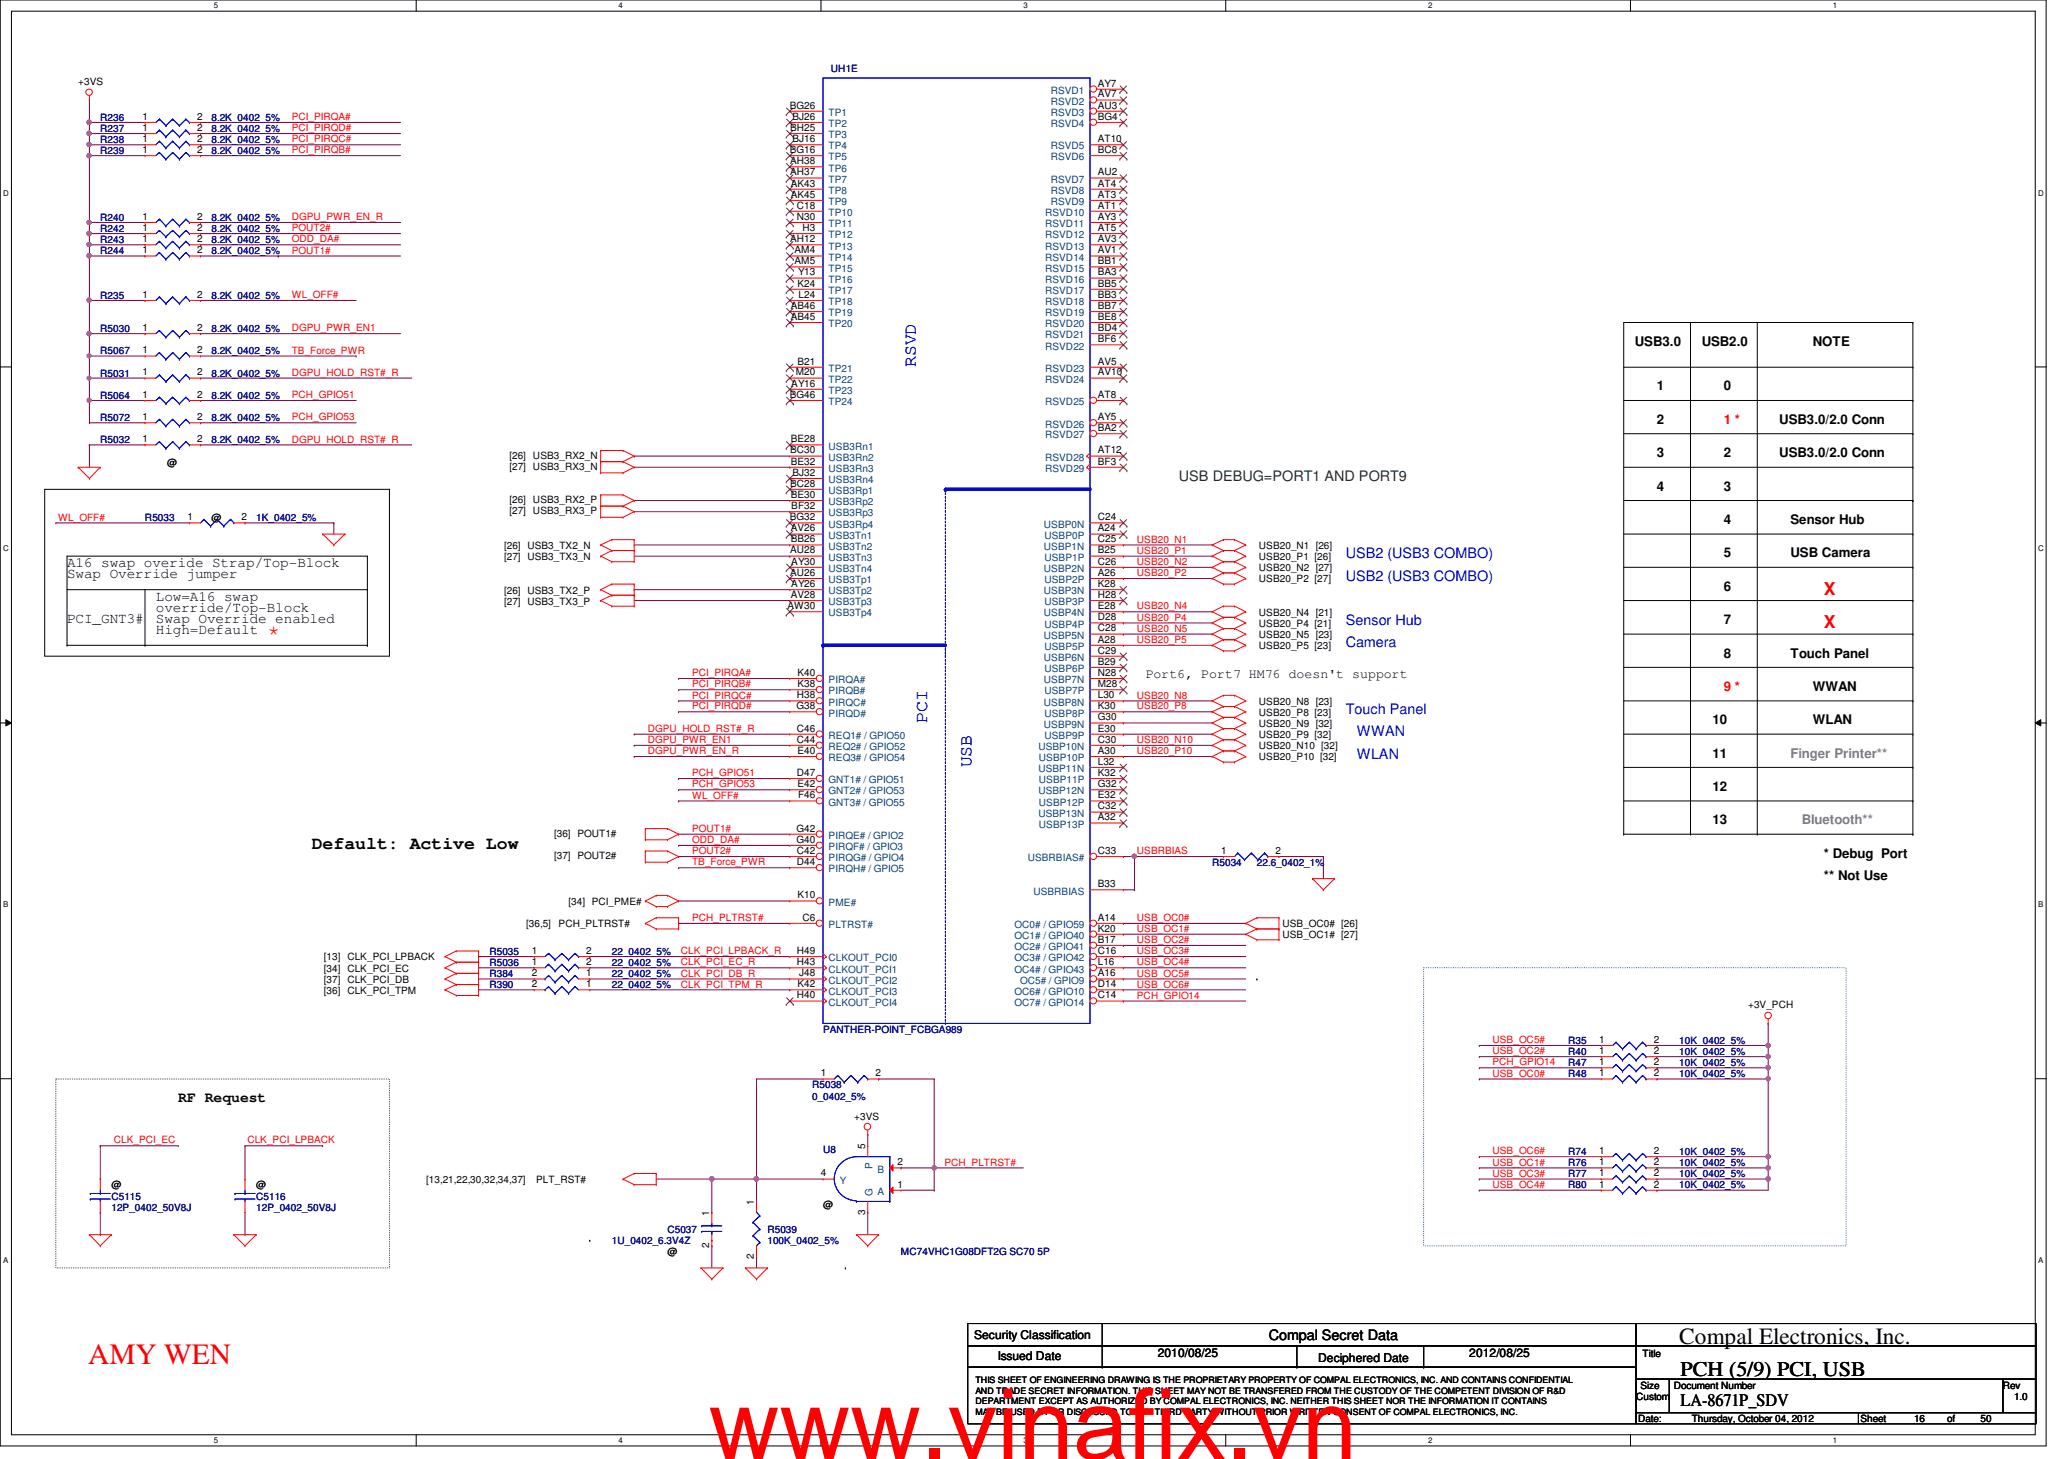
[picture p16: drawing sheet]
<svg xmlns="http://www.w3.org/2000/svg" width="297mm" height="210mm" viewBox="0 0 297 210" stroke-linecap="round" stroke-linejoin="round" font-family="sans-serif">
<defs><g id="words">
<text font-size="14.1" fill="#f00" x="102" y="209.9">www.vinafix.vn</text>
<text font-size="4.2" fill="#f00" x="12.7" y="196.3">AMY WEN</text>
<text font-size="3.3" x="241.7" y="193.4">Compal Electronics, Inc.</text>
<text font-size="3.2" fill="#f00" x="38.4" y="92.1">*</text>
<text font-size="3" x="241.8" y="198">PCH (5/9) PCI, USB</text>
<g font-size="2.5" fill="#00f">
<text x="131.8" y="52.8" transform="rotate(-90 131.8 52.8)">RSVD</text>
<text x="133.4" y="104" transform="rotate(-90 133.4 104)">PCI</text>
<text x="139.8" y="110.4" transform="rotate(-90 139.8 110.4)">USB</text>
</g>
<g font-size="2.5" fill="#f00">
<text x="262.5" y="85.6">X</text>
<text x="262.5" y="90.4">X</text>
</g>
<g font-size="2.5">
<text x="44.9" y="122.1">Default: Active Low</text>
<text x="241.8" y="202.3">LA-8671P_SDV</text>
</g>
<text font-size="2.1" fill="#008000" x="169.7" y="69.1">USB DEBUG=PORT1 AND PORT9</text>
<g font-size="2.1">
<text x="9.6" y="81.6">A16 swap overide Strap/Top-Block</text>
<text x="9.6" y="83.2">Swap Override jumper</text>
<text x="9.6" y="89.6">PCI_GNT3#</text>
<text x="22.4" y="88">override/Top-Block</text>
<text x="22.4" y="86.4">Low=A16 swap</text>
<text x="22.4" y="89.6">Swap Override enabled</text>
<text x="22.4" y="91.2">High=Default</text>
<text x="25.7" y="158.5">RF Request</text>
<text x="182.6" y="192.8">Compal Secret Data</text>
</g>
<g font-size="2.1" fill="#00f">
<text x="193.7" y="80.3">USB2 (USB3 COMBO)</text>
<text x="193.7" y="83.5">USB2 (USB3 COMBO)</text>
<text x="193.7" y="89.9">Sensor Hub</text>
<text x="193.7" y="93.1">Camera</text>
<text x="193.7" y="102.7">Touch Panel</text>
<text x="195.3" y="105.9">WWAN</text>
<text x="195.3" y="109.1">WLAN</text>
</g>
<g font-size="1.9">
<text x="235.3" y="49.8">USB3.0</text>
<text x="244.9" y="49.8">USB2.0</text>
<text x="260.9" y="49.8">NOTE</text>
<text x="238.5" y="56.2">1</text>
<text x="248.1" y="56.2">0</text>
<text x="238.5" y="61">2</text>
<text x="238.5" y="65.8">3</text>
<text x="248.1" y="65.8">2</text>
<text x="256.1" y="65.8">USB3.0/2.0 Conn</text>
<text x="256.1" y="61">USB3.0/2.0 Conn</text>
<text x="238.5" y="70.6">4</text>
<text x="248.1" y="70.6">3</text>
<text x="248.1" y="75.4">4</text>
<text x="257.7" y="75.4">Sensor Hub</text>
<text x="248.1" y="80.2">5</text>
<text x="257.7" y="80.2">USB Camera</text>
<text x="248.1" y="85">6</text>
<text x="248.1" y="89.8">7</text>
<text x="248.1" y="94.6">8</text>
<text x="257.7" y="94.6">Touch Panel</text>
<text x="164.9" y="97.5">Port6, Port7 HM76 doesn't support</text>
<text x="260.9" y="99.4">WWAN</text>
<text x="246.5" y="104.2">10</text>
<text x="260.9" y="104.2">WLAN</text>
<text x="246.5" y="109">11</text>
<text x="246.5" y="113.8">12</text>
<text x="246.5" y="118.6">13</text>
<text x="262.5" y="123.4">* Debug Port</text>
<text x="262.5" y="126.6">** Not Use</text>
</g>
<g font-size="1.9" fill="#f00">
<text x="248.1" y="61">1 *</text>
<text x="248.1" y="99.4">9 *</text>
</g>
<g font-size="1.9" fill="#808080">
<text x="257.7" y="109">Finger Printer**</text>
<text x="259.3" y="118.6">Bluetooth**</text>
</g>
<g font-size="1.7">
<text x="140.2" y="192.7">Security Classification</text>
<text x="143.6" y="195.7">Issued Date</text>
<text x="166.6" y="195.2">2010/08/25</text>
<text x="189.7" y="195.9">Deciphered Date</text>
<text x="211.5" y="195.2">2012/08/25</text>
</g>
<g font-size="1.4" fill="#000080">
<text x="119.6" y="10.3">UH1E</text>
<text x="14.4" y="17.4">R236</text>
<text x="30.4" y="17.4">8.2K_0402_5%</text>
<text x="14.4" y="22.2">R239</text>
<text x="14.4" y="19">R237</text>
<text x="14.4" y="20.6">R238</text>
<text x="30.4" y="22.2">8.2K_0402_5%</text>
<text x="30.4" y="19">8.2K_0402_5%</text>
<text x="30.4" y="20.6">8.2K_0402_5%</text>
<text x="14.4" y="35">R243</text>
<text x="14.4" y="31.7">R240</text>
<text x="14.4" y="33.4">R242</text>
<text x="30.4" y="35">8.2K_0402_5%</text>
<text x="30.4" y="31.7">8.2K_0402_5%</text>
<text x="30.4" y="33.4">8.2K_0402_5%</text>
<text x="14.4" y="36.6">R244</text>
<text x="30.4" y="36.6">8.2K_0402_5%</text>
<text x="14.4" y="47.8">R5030</text>
<text x="14.4" y="43">R235</text>
<text x="30.4" y="43">8.2K_0402_5%</text>
<text x="30.4" y="47.8">8.2K_0402_5%</text>
<text x="14.4" y="51">R5067</text>
<text x="30.4" y="51">8.2K_0402_5%</text>
<text x="14.4" y="57.4">R5064</text>
<text x="14.4" y="54.2">R5031</text>
<text x="30.4" y="57.4">8.2K_0402_5%</text>
<text x="30.4" y="54.2">8.2K_0402_5%</text>
<text x="14.4" y="60.6">R5072</text>
<text x="14.4" y="63.8">R5032</text>
<text x="30.4" y="63.8">8.2K_0402_5%</text>
<text x="30.4" y="60.6">8.2K_0402_5%</text>
<text x="20.9" y="75">R5033</text>
<text x="36.9" y="75">1K_0402_5%</text>
<text x="174.5" y="124.6">R5034</text>
<text x="180.9" y="124.6">22.6_0402_1%</text>
<text x="70.4" y="137.4">R5035</text>
<text x="88" y="137.4">22_0402_5%</text>
<text x="70.4" y="139">R5036</text>
<text x="70.4" y="142.2">R390</text>
<text x="70.4" y="140.6">R384</text>
<text x="88" y="139">22_0402_5%</text>
<text x="88" y="142.2">22_0402_5%</text>
<text x="88" y="140.6">22_0402_5%</text>
<text x="118.4" y="148.6">PANTHER-POINT_FCBGA989</text>
<text x="225.7" y="150.2">R35</text>
<text x="225.7" y="155">R48</text>
<text x="225.7" y="153.4">R47</text>
<text x="225.7" y="151.8">R40</text>
<text x="241.7" y="150.2">10K_0402_5%</text>
<text x="241.7" y="155">10K_0402_5%</text>
<text x="241.7" y="153.4">10K_0402_5%</text>
<text x="241.7" y="151.8">10K_0402_5%</text>
<text x="116.9" y="156.6">R5038</text>
<text x="116.9" y="158.2">0_0402_5%</text>
<text x="118.4" y="165.9">U8</text>
<text x="225.7" y="167.8">R76</text>
<text x="225.7" y="166.2">R74</text>
<text x="241.7" y="167.8">10K_0402_5%</text>
<text x="241.7" y="166.2">10K_0402_5%</text>
<text x="16" y="172.6">C5115</text>
<text x="36.9" y="172.6">C5116</text>
<text x="225.7" y="171">R80</text>
<text x="225.7" y="169.4">R77</text>
<text x="241.7" y="171">10K_0402_5%</text>
<text x="241.7" y="169.4">10K_0402_5%</text>
<text x="16" y="174.2">12P_0402_50V8J</text>
<text x="36.9" y="174.2">12P_0402_50V8J</text>
<text x="88" y="179">1U_0402_6.3V4Z</text>
<text x="96.1" y="177.4">C5037</text>
<text x="110.4" y="177.4">R5039</text>
<text x="110.4" y="179">100K_0402_5%</text>
<text x="129.7" y="180.6">MC74VHC1G08DFT2G SC70 5P</text>
</g>
<g font-size="1.4">
<text x="11.3" y="12.2">+3VS</text>
<text x="20.5" y="17.2">1</text>
<text x="28.4" y="17.2">2</text>
<text x="113.7" y="15.6">BG26</text>
<text x="114" y="17.2">BJ26</text>
<text x="158" y="12.4">AY7</text>
<text x="158" y="14">AV7</text>
<text x="158" y="15.6">AU3</text>
<text x="158" y="17.2">BG4</text>
<text x="20.5" y="22">1</text>
<text x="20.5" y="18.8">1</text>
<text x="20.5" y="20.4">1</text>
<text x="28.4" y="22">2</text>
<text x="28.4" y="18.8">2</text>
<text x="28.4" y="20.4">2</text>
<text x="113.7" y="22">BG16</text>
<text x="113.7" y="18.8">BH25</text>
<text x="113.7" y="23.6">AH38</text>
<text x="114" y="20.4">BJ16</text>
<text x="158" y="20.4">AT10</text>
<text x="158" y="22">BC8</text>
<text x="113.7" y="25.2">AH37</text>
<text x="113.8" y="26.8">AK43</text>
<text x="113.8" y="28.4">AK45</text>
<text x="158" y="25.2">AU2</text>
<text x="158" y="26.8">AT4</text>
<text x="158" y="28.4">AT3</text>
<text x="20.5" y="34.8">1</text>
<text x="20.5" y="31.6">1</text>
<text x="20.5" y="33.2">1</text>
<text x="28.4" y="34.8">2</text>
<text x="28.4" y="31.6">2</text>
<text x="28.4" y="33.2">2</text>
<text x="113.7" y="34.8">AH12</text>
<text x="114.7" y="31.6">N30</text>
<text x="114.7" y="30">C18</text>
<text x="115.5" y="33.2">H3</text>
<text x="158" y="30">AT1</text>
<text x="158" y="31.6">AY3</text>
<text x="158" y="33.2">AT5</text>
<text x="158" y="34.8">AV3</text>
<text x="20.5" y="36.4">1</text>
<text x="28.4" y="36.4">2</text>
<text x="114.3" y="38">AM5</text>
<text x="114.3" y="36.4">AM4</text>
<text x="114.8" y="41.2">K24</text>
<text x="114.8" y="39.6">Y13</text>
<text x="158" y="41.2">BB5</text>
<text x="158" y="36.4">AV1</text>
<text x="158" y="38">BB1</text>
<text x="158" y="39.6">BA3</text>
<text x="20.5" y="47.6">1</text>
<text x="20.5" y="42.8">1</text>
<text x="28.4" y="47.6">2</text>
<text x="28.4" y="42.8">2</text>
<text x="113.8" y="44.4">AB46</text>
<text x="113.8" y="46">AB45</text>
<text x="114.9" y="42.8">L24</text>
<text x="158" y="42.8">BB3</text>
<text x="158" y="44.4">BB7</text>
<text x="158" y="46">BE8</text>
<text x="158" y="47.6">BD4</text>
<text x="20.5" y="50.8">1</text>
<text x="28.4" y="50.8">2</text>
<text x="114.8" y="52.5">B21</text>
<text x="158" y="52.5">AV5</text>
<text x="158" y="49.2">BF6</text>
<text x="20.5" y="57.2">1</text>
<text x="20.5" y="54">1</text>
<text x="28.4" y="57.2">2</text>
<text x="28.4" y="54">2</text>
<text x="113.7" y="57.2">BG46</text>
<text x="113.9" y="55.6">AY16</text>
<text x="114.5" y="54">M20</text>
<text x="158" y="57.2">AT8</text>
<text x="158" y="54">AV10</text>
<text x="20.5" y="60.5">1</text>
<text x="20.5" y="63.6">1</text>
<text x="28.4" y="60.5">2</text>
<text x="28.4" y="63.6">2</text>
<text x="73.3" y="66">[26] USB3_RX2_N</text>
<text x="113.7" y="65.2">BC30</text>
<text x="113.8" y="63.6">BE28</text>
<text x="158" y="60.5">AY5</text>
<text x="158" y="62">BA2</text>
<text x="158" y="65.2">AT12</text>
<text x="24" y="67">@</text>
<text x="73.3" y="67.6">[27] USB3_RX3_N</text>
<text x="113.7" y="70">BC28</text>
<text x="113.8" y="66.8">BE32</text>
<text x="113.8" y="71.6">BE30</text>
<text x="114" y="68.5">BJ32</text>
<text x="158" y="66.8">BF3</text>
<text x="27" y="74.8">1</text>
<text x="30.4" y="75">@</text>
<text x="34.8" y="74.8">2</text>
<text x="73.3" y="72.4">[26] USB3_RX2_P</text>
<text x="73.3" y="74">[27] USB3_RX3_P</text>
<text x="113.7" y="74.8">BG32</text>
<text x="113.8" y="76.5">AV26</text>
<text x="113.9" y="73.2">BF32</text>
<text x="158" y="74.8">C24</text>
<text x="158" y="76.5">A24</text>
<text x="72.6" y="79">[26] USB3_TX2_N</text>
<text x="72.6" y="80.6">[27] USB3_TX3_N</text>
<text x="113.7" y="79.6">AU28</text>
<text x="113.7" y="82.8">AU26</text>
<text x="113.8" y="78">BB26</text>
<text x="113.9" y="81.2">AY30</text>
<text x="158" y="78">C25</text>
<text x="158" y="79.6">B25</text>
<text x="158" y="81.2">C26</text>
<text x="158" y="82.8">A26</text>
<text x="181.2" y="79">USB20_N1 [26]</text>
<text x="181.2" y="80.6">USB20_P1 [26]</text>
<text x="181.2" y="82.2">USB20_N2 [27]</text>
<text x="181.2" y="83.8">USB20_P2 [27]</text>
<text x="72.6" y="85.4">[26] USB3_TX2_P</text>
<text x="72.6" y="87">[27] USB3_TX3_P</text>
<text x="113.3" y="87.6">AW30</text>
<text x="113.8" y="86">AV28</text>
<text x="113.9" y="84.5">AY26</text>
<text x="158" y="84.5">K28</text>
<text x="158" y="86">H28</text>
<text x="158" y="87.6">E28</text>
<text x="158" y="89.2">D28</text>
<text x="181.2" y="88.6">USB20_N4 [21]</text>
<text x="158" y="90.8">C28</text>
<text x="158" y="92.5">A28</text>
<text x="158" y="94">C29</text>
<text x="158" y="95.6">B29</text>
<text x="181.2" y="91.8">USB20_N5 [23]</text>
<text x="181.2" y="93.4">USB20_P5 [23]</text>
<text x="181.2" y="90.2">USB20_P4 [21]</text>
<text x="114.7" y="100.5">H38</text>
<text x="114.8" y="97.2">K40</text>
<text x="114.8" y="98.8">K38</text>
<text x="158" y="97.2">N28</text>
<text x="158" y="98.8">M28</text>
<text x="158" y="100.5">L30</text>
<text x="181.2" y="101.4">USB20_N8 [23]</text>
<text x="114.6" y="102">G38</text>
<text x="114.7" y="105.2">C46</text>
<text x="114.7" y="106.8">C44</text>
<text x="158" y="102">K30</text>
<text x="158" y="103.6">G30</text>
<text x="158" y="105.2">E30</text>
<text x="158" y="106.8">C30</text>
<text x="181.2" y="107.8">USB20_N10 [32]</text>
<text x="181.2" y="104.6">USB20_N9 [32]</text>
<text x="181.2" y="106.2">USB20_P9 [32]</text>
<text x="181.2" y="103">USB20_P8 [23]</text>
<text x="114.7" y="111.6">D47</text>
<text x="114.8" y="108.5">E40</text>
<text x="114.8" y="113.2">E42</text>
<text x="158" y="108.5">A30</text>
<text x="158" y="110">L32</text>
<text x="158" y="111.6">K32</text>
<text x="158" y="113.2">G32</text>
<text x="181.2" y="109.4">USB20_P10 [32]</text>
<text x="114.6" y="119.6">G42</text>
<text x="114.8" y="114.9">F46</text>
<text x="158" y="114.9">E32</text>
<text x="158" y="116.5">C32</text>
<text x="158" y="118">A32</text>
<text x="79.8" y="123.6">[37] POUT2#</text>
<text x="79.8" y="120.4">[36] POUT1#</text>
<text x="114.6" y="121.2">G40</text>
<text x="114.7" y="122.9">C42</text>
<text x="114.7" y="124.5">D44</text>
<text x="158" y="122.9">C33</text>
<text x="175.8" y="122.9">1</text>
<text x="183.6" y="122.9">2</text>
<text x="81.8" y="130.2">[34] PCI_PME#</text>
<text x="114.8" y="129.2">K10</text>
<text x="158" y="127.6">B33</text>
<text x="75.7" y="133.4">[36,5]</text>
<text x="76.5" y="137.2">1</text>
<text x="80.4" y="133.4">PCH_PLTRST#</text>
<text x="84.4" y="137.2">2</text>
<text x="114.7" y="137.2">H49</text>
<text x="115.5" y="132.5">C6</text>
<text x="158" y="132.5">A14</text>
<text x="158" y="134">K20</text>
<text x="158" y="135.6">B17</text>
<text x="158" y="137.2">C16</text>
<text x="184.6" y="133.4">USB_OC0# [26]</text>
<text x="184.6" y="135">USB_OC1# [27]</text>
<text x="46.6" y="139.8">[34] CLK_PCI_EC</text>
<text x="46.6" y="138.2">[13] CLK_PCI_LPBACK</text>
<text x="46.6" y="141.4">[37] CLK_PCI_DB</text>
<text x="46.6" y="143">[36] CLK_PCI_TPM</text>
<text x="76.5" y="138.9">1</text>
<text x="76.5" y="142">2</text>
<text x="76.5" y="140.5">2</text>
<text x="84.4" y="138.9">2</text>
<text x="84.4" y="142">1</text>
<text x="84.4" y="140.5">1</text>
<text x="114.7" y="138.9">H43</text>
<text x="114.7" y="143.6">H40</text>
<text x="114.8" y="142">K42</text>
<text x="115" y="140.5">J48</text>
<text x="158" y="138.9">L16</text>
<text x="158" y="140.5">A16</text>
<text x="158" y="142">D14</text>
<text x="158" y="143.6">C14</text>
<text x="251.6" y="145.1">+3V_PCH</text>
<text x="118.1" y="154.9">1</text>
<text x="126" y="154.9">2</text>
<text x="230.2" y="150">1</text>
<text x="230.2" y="154.9">1</text>
<text x="230.2" y="153.2">1</text>
<text x="230.2" y="151.6">1</text>
<text x="238" y="150">2</text>
<text x="238" y="154.9">2</text>
<text x="238" y="153.2">2</text>
<text x="238" y="151.6">2</text>
<text x="122.9" y="161.1">+3VS</text>
<text x="124.5" y="165.3" transform="rotate(-90 124.5 165.3)">5</text>
<text x="129.2" y="167.6">2</text>
<text x="230.2" y="167.6">1</text>
<text x="230.2" y="166">1</text>
<text x="238" y="167.6">2</text>
<text x="238" y="166">2</text>
<text x="16" y="171">@</text>
<text x="36.9" y="171">@</text>
<text x="61.3" y="170.2">[13,21,22,30,32,34,37]</text>
<text x="77.2" y="170.2">PLT_RST#</text>
<text x="108.5" y="173.3" transform="rotate(-90 108.5 173.3)">1</text>
<text x="118.1" y="169.2">4</text>
<text x="118.4" y="173.9">@</text>
<text x="129.2" y="170.9">1</text>
<text x="230.2" y="170.9">1</text>
<text x="230.2" y="169.2">1</text>
<text x="238" y="170.9">2</text>
<text x="238" y="169.2">2</text>
<text x="102.1" y="179.5" transform="rotate(-90 102.1 179.5)">2</text>
<text x="102.1" y="174.9" transform="rotate(-90 102.1 174.9)">1</text>
<text x="124.5" y="174.8" transform="rotate(-90 124.5 174.8)">3</text>
<text x="96.1" y="180.6">@</text>
<text x="108.5" y="181.1" transform="rotate(-90 108.5 181.1)">2</text>
<text x="236.4" y="195.2">Title</text>
<text x="235.5" y="201.4">Custom</text>
<text x="236.1" y="199.8">Size</text>
<text x="240.9" y="199.8">Document Number</text>
<text x="288.2" y="199.8">Rev</text>
<text x="289.9" y="201.4">1.0</text>
<text x="235.8" y="204.6">Date:</text>
<text x="243.5" y="204.6">Thursday, October 04, 2012</text>
<text x="267.8" y="204.6">Sheet</text>
<text x="275.5" y="204.6">16</text>
<text x="280.2" y="204.6">of</text>
<text x="285" y="204.6">50</text>
</g>
<g font-size="1.4" fill="#f00">
<text x="42" y="17.3">PCI_PIRQA#</text>
<text x="42" y="22.1">PCI_PIRQB#</text>
<text x="42" y="20.5">PCI_PIRQC#</text>
<text x="42" y="18.9">PCI_PIRQD#</text>
<text x="42" y="34.9">ODD_DA#</text>
<text x="42" y="31.7">DGPU_PWR_EN_R</text>
<text x="42" y="33.3">POUT2#</text>
<text x="42" y="36.5">POUT1#</text>
<text x="42" y="47.7">DGPU_PWR_EN1</text>
<text x="42" y="42.9">WL_OFF#</text>
<text x="42" y="50.9">TB_Force_PWR</text>
<text x="42" y="54.1">DGPU_HOLD_RST#_R</text>
<text x="42" y="57.3">PCH_GPIO51</text>
<text x="42" y="63.7">DGPU_HOLD_RST#_R</text>
<text x="42" y="60.5">PCH_GPIO53</text>
<text x="8.4" y="74.9">WL_OFF#</text>
<text x="163.6" y="78.1">USB20_N1</text>
<text x="163.6" y="79.7">USB20_P1</text>
<text x="163.6" y="81.3">USB20_N2</text>
<text x="163.6" y="82.9">USB20_P2</text>
<text x="163.6" y="87.7">USB20_N4</text>
<text x="163.6" y="89.3">USB20_P4</text>
<text x="163.6" y="90.9">USB20_N5</text>
<text x="163.6" y="92.5">USB20_P5</text>
<text x="99.6" y="97.3">PCI_PIRQA#</text>
<text x="99.6" y="98.9">PCI_PIRQB#</text>
<text x="99.6" y="100.5">PCI_PIRQC#</text>
<text x="163.6" y="100.5">USB20_N8</text>
<text x="93.2" y="105.3">DGPU_HOLD_RST#_R</text>
<text x="93.2" y="106.9">DGPU_PWR_EN1</text>
<text x="99.6" y="102.1">PCI_PIRQD#</text>
<text x="163.6" y="106.9">USB20_N10</text>
<text x="163.6" y="102.1">USB20_P8</text>
<text x="93.2" y="108.5">DGPU_PWR_EN_R</text>
<text x="99.6" y="111.7">PCH_GPIO51</text>
<text x="99.6" y="113.3">PCH_GPIO53</text>
<text x="163.6" y="108.5">USB20_P10</text>
<text x="99.6" y="114.9">WL_OFF#</text>
<text x="99.6" y="119.7">POUT1#</text>
<text x="99.6" y="122.9">POUT2#</text>
<text x="99.6" y="124.5">TB_Force_PWR</text>
<text x="99.6" y="121.3">ODD_DA#</text>
<text x="163.6" y="122.9">USBRBIAS</text>
<text x="98" y="137.3">CLK_PCI_LPBACK_R</text>
<text x="99.6" y="132.5">PCH_PLTRST#</text>
<text x="163.6" y="132.5">USB_OC0#</text>
<text x="163.6" y="134.1">USB_OC1#</text>
<text x="163.6" y="135.7">USB_OC2#</text>
<text x="163.6" y="137.3">USB_OC3#</text>
<text x="98" y="140.5">CLK_PCI_DB_R</text>
<text x="98" y="138.9">CLK_PCI_EC_R</text>
<text x="98" y="142.1">CLK_PCI_TPM_R</text>
<text x="163.6" y="138.9">USB_OC4#</text>
<text x="163.6" y="140.5">USB_OC5#</text>
<text x="163.6" y="142.1">USB_OC6#</text>
<text x="163.6" y="143.7">PCH_GPIO14</text>
<text x="214.8" y="151.7">USB_OC2#</text>
<text x="214.8" y="153.3">PCH_GPIO14</text>
<text x="214.8" y="150.1">USB_OC5#</text>
<text x="214.8" y="154.9">USB_OC0#</text>
<text x="16.4" y="164.5">CLK_PCI_EC</text>
<text x="35.6" y="164.5">CLK_PCI_LPBACK</text>
<text x="135.9" y="167.7">PCH_PLTRST#</text>
<text x="214.8" y="166.1">USB_OC6#</text>
<text x="214.8" y="167.7">USB_OC1#</text>
<text x="214.8" y="169.3">USB_OC3#</text>
<text x="214.8" y="170.9">USB_OC4#</text>
</g>
<g font-size="1.4" fill="#004080">
<text x="119.2" y="16.7">TP1</text>
<text x="151.2" y="13.5">RSVD1</text>
<text x="151.2" y="15.1">RSVD2</text>
<text x="151.2" y="16.7">RSVD3</text>
<text x="119.2" y="18.3">TP2</text>
<text x="119.2" y="19.9">TP3</text>
<text x="119.2" y="21.5">TP4</text>
<text x="119.2" y="23.1">TP5</text>
<text x="151.2" y="18.3">RSVD4</text>
<text x="151.2" y="21.5">RSVD5</text>
<text x="151.2" y="23.1">RSVD6</text>
<text x="119.2" y="24.7">TP6</text>
<text x="119.2" y="26.3">TP7</text>
<text x="119.2" y="27.9">TP8</text>
<text x="119.2" y="29.5">TP9</text>
<text x="151.2" y="26.3">RSVD7</text>
<text x="151.2" y="27.9">RSVD8</text>
<text x="151.2" y="29.5">RSVD9</text>
<text x="119.2" y="35.9">TP13</text>
<text x="119.2" y="34.3">TP12</text>
<text x="119.2" y="32.7">TP11</text>
<text x="119.2" y="31.1">TP10</text>
<text x="150.4" y="31.1">RSVD10</text>
<text x="150.4" y="32.7">RSVD11</text>
<text x="150.4" y="34.3">RSVD12</text>
<text x="150.4" y="35.9">RSVD13</text>
<text x="119.2" y="40.7">TP16</text>
<text x="119.2" y="39.1">TP15</text>
<text x="119.2" y="37.5">TP14</text>
<text x="150.4" y="37.5">RSVD14</text>
<text x="150.4" y="39.1">RSVD15</text>
<text x="150.4" y="40.7">RSVD16</text>
<text x="119.2" y="42.3">TP17</text>
<text x="119.2" y="43.9">TP18</text>
<text x="119.2" y="45.5">TP19</text>
<text x="119.2" y="47.1">TP20</text>
<text x="150.4" y="42.3">RSVD17</text>
<text x="150.4" y="43.9">RSVD18</text>
<text x="150.4" y="45.5">RSVD19</text>
<text x="150.4" y="47.1">RSVD20</text>
<text x="119.2" y="53.5">TP21</text>
<text x="150.4" y="53.5">RSVD23</text>
<text x="150.4" y="48.7">RSVD21</text>
<text x="150.4" y="50.3">RSVD22</text>
<text x="119.2" y="55.1">TP22</text>
<text x="119.2" y="56.7">TP23</text>
<text x="119.2" y="58.3">TP24</text>
<text x="150.4" y="58.3">RSVD25</text>
<text x="150.4" y="55.1">RSVD24</text>
<text x="119.2" y="64.7">USB3Rn1</text>
<text x="150.4" y="61.5">RSVD26</text>
<text x="150.4" y="63.1">RSVD27</text>
<text x="119.2" y="66.3">USB3Rn2</text>
<text x="119.2" y="67.9">USB3Rn3</text>
<text x="119.2" y="69.5">USB3Rn4</text>
<text x="119.2" y="71.1">USB3Rp1</text>
<text x="150.4" y="66.3">RSVD28</text>
<text x="150.4" y="67.9">RSVD29</text>
<text x="119.2" y="72.7">USB3Rp2</text>
<text x="119.2" y="74.3">USB3Rp3</text>
<text x="119.2" y="75.9">USB3Rp4</text>
<text x="119.2" y="77.5">USB3Tn1</text>
<text x="150.2" y="75.9">USBP0N</text>
<text x="150.3" y="77.5">USBP0P</text>
<text x="119.2" y="79.1">USB3Tn2</text>
<text x="119.2" y="80.7">USB3Tn3</text>
<text x="119.2" y="82.3">USB3Tn4</text>
<text x="119.2" y="83.9">USB3Tp1</text>
<text x="150.2" y="79.1">USBP1N</text>
<text x="150.2" y="82.3">USBP2N</text>
<text x="150.3" y="80.7">USBP1P</text>
<text x="150.3" y="83.9">USBP2P</text>
<text x="119.2" y="85.5">USB3Tp2</text>
<text x="119.2" y="87.1">USB3Tp3</text>
<text x="119.2" y="88.7">USB3Tp4</text>
<text x="150.2" y="85.5">USBP3N</text>
<text x="150.2" y="88.7">USBP4N</text>
<text x="150.3" y="87.1">USBP3P</text>
<text x="150.2" y="91.9">USBP5N</text>
<text x="150.2" y="95.1">USBP6N</text>
<text x="150.3" y="90.3">USBP4P</text>
<text x="150.3" y="93.5">USBP5P</text>
<text x="119.2" y="98.3">PIRQA#</text>
<text x="119.2" y="99.9">PIRQB#</text>
<text x="119.2" y="101.5">PIRQC#</text>
<text x="150.2" y="98.3">USBP7N</text>
<text x="150.2" y="101.5">USBP8N</text>
<text x="150.3" y="96.7">USBP6P</text>
<text x="150.3" y="99.9">USBP7P</text>
<text x="119.2" y="103.1">PIRQD#</text>
<text x="119.2" y="106.3">REQ1# / GPIO50</text>
<text x="119.2" y="107.9">REQ2# / GPIO52</text>
<text x="149.4" y="107.9">USBP10N</text>
<text x="150.2" y="104.7">USBP9N</text>
<text x="150.3" y="103.1">USBP8P</text>
<text x="150.3" y="106.3">USBP9P</text>
<text x="119.2" y="109.5">REQ3# / GPIO54</text>
<text x="119.2" y="112.7">GNT1# / GPIO51</text>
<text x="149.4" y="111.1">USBP11N</text>
<text x="149.5" y="109.5">USBP10P</text>
<text x="149.5" y="112.7">USBP11P</text>
<text x="119.2" y="114.3">GNT2# / GPIO53</text>
<text x="119.2" y="115.9">GNT3# / GPIO55</text>
<text x="149.4" y="114.3">USBP12N</text>
<text x="149.4" y="117.5">USBP13N</text>
<text x="149.5" y="115.9">USBP12P</text>
<text x="149.5" y="119.1">USBP13P</text>
<text x="119.2" y="120.7">PIRQE# / GPIO2</text>
<text x="119.2" y="122.3">PIRQF# / GPIO3</text>
<text x="119.2" y="123.9">PIRQG# / GPIO4</text>
<text x="119.2" y="125.5">PIRQH# / GPIO5</text>
<text x="147.9" y="123.9">USBRBIAS#</text>
<text x="119.2" y="130.3">PME#</text>
<text x="148.7" y="128.7">USBRBIAS</text>
<text x="119.2" y="133.5">PLTRST#</text>
<text x="146" y="133.5">OC0# / GPIO59</text>
<text x="146" y="135.1">OC1# / GPIO40</text>
<text x="146" y="136.7">OC2# / GPIO41</text>
<text x="119.2" y="138.3">CLKOUT_PCI0</text>
<text x="119.2" y="139.9">CLKOUT_PCI1</text>
<text x="119.2" y="141.5">CLKOUT_PCI2</text>
<text x="119.2" y="143.1">CLKOUT_PCI3</text>
<text x="146" y="138.3">OC3# / GPIO42</text>
<text x="146" y="139.9">OC4# / GPIO43</text>
<text x="146" y="143.1">OC6# / GPIO10</text>
<text x="146.8" y="141.5">OC5# / GPIO9</text>
<text x="119.2" y="144.7">CLKOUT_PCI4</text>
<text x="146" y="144.7">OC7# / GPIO14</text>
<text x="120.9" y="170.3">Y</text>
<text x="125.6" y="172" transform="rotate(-90 125.6 172)">G</text>
<text x="125.6" y="168.2" transform="rotate(-90 125.6 168.2)">P</text>
<text x="126.3" y="171.9">A</text>
<text x="126.3" y="168.7">B</text>
</g>
<g font-size="1.3">
<text x="140.4" y="199">THIS SHEET OF ENGINEERING DRAWING IS THE PROPRIETARY PROPERTY OF COMPAL ELECTRONICS, INC. AND CONTAINS CONFIDENTIAL</text>
<text x="140.4" y="200.5">AND TRADE SECRET INFORMATION. THIS SHEET MAY NOT BE TRANSFERED FROM THE CUSTODY OF THE COMPETENT DIVISION OF R&amp;D</text>
<text x="140.4" y="202">DEPARTMENT EXCEPT AS AUTHORIZED BY COMPAL ELECTRONICS, INC. NEITHER THIS SHEET NOR THE INFORMATION IT CONTAINS</text>
<text x="140.4" y="203.5">MAY BE USED BY OR DISCLOSED TO ANY THIRD PARTY WITHOUT PRIOR WRITTEN CONSENT OF COMPAL ELECTRONICS, INC.</text>
</g>
<g font-size="1.1">
<text x="30.8" y="1.1">5</text>
<text x="89" y="1.1">4</text>
<text x="147.3" y="1.1">3</text>
<text x="205.5" y="1.1">2</text>
<text x="263.8" y="1.1">1</text>
<text x=".5" y="28.2">D</text>
<text x="293.3" y="28.2">D</text>
<text x=".5" y="79.3">C</text>
<text x="293.3" y="79.3">C</text>
<text x=".5" y="130.6">B</text>
<text x="293.3" y="130.6">B</text>
<text x=".5" y="181.7">A</text>
<text x="293.3" y="181.7">A</text>
<text x="30.8" y="207.6">5</text>
<text x="89" y="207.6">4</text>
<text x="147.3" y="207.6">3</text>
<text x="205.5" y="207.6">2</text>
<text x="263.8" y="207.6">1</text>
</g>
</g></defs>
<path d="M0 0h294.5v208h-294.5zM1.6 1.6h291.3v204.8h-291.3z" fill="none" stroke="#000" stroke-width=".14"/>
<g fill="#fff">
<path d="M30.8 .2h.6v1.2h-.6z"/>
<path d="M30.8 206.6h.6v1.2h-.6z"/>
</g>
<path d="M59.9 0v1.6M59.9 206.4v1.6" fill="none" stroke="#000" stroke-width=".14"/>
<g fill="#fff">
<path d="M89 .2h.6v1.2h-.6z"/>
<path d="M89 206.6h.6v1.2h-.6z"/>
</g>
<path d="M118.1 0v1.6M118.1 206.4v1.6" fill="none" stroke="#000" stroke-width=".14"/>
<g fill="#fff">
<path d="M147.3 .2h.6v1.2h-.6z"/>
<path d="M147.3 206.6h.6v1.2h-.6z"/>
</g>
<path d="M176.4 0v1.6M176.4 206.4v1.6" fill="none" stroke="#000" stroke-width=".14"/>
<g fill="#fff">
<path d="M205.5 .2h.6v1.2h-.6z"/>
<path d="M205.5 206.6h.6v1.2h-.6z"/>
</g>
<path d="M234.6 0v1.6M234.6 206.4v1.6" fill="none" stroke="#000" stroke-width=".14"/>
<g fill="#fff">
<path d="M263.8 .2h.6v1.2h-.6z"/>
<path d="M263.8 206.6h.6v1.2h-.6z"/>
<path d="M.5 27.2h.7v1.2h-.7z"/>
<path d="M293.3 27.2h.8v1.2h-.8z"/>
<path d="M.5 78.4h.7v1.1h-.7z"/>
<path d="M293.3 78.4h.8v1.1h-.8z"/>
</g>
<path d="M0 52.8h1.6M292.9 52.8h1.6" fill="none" stroke="#000" stroke-width=".14"/>
<g fill="#fff">
<path d="M.5 129.6h.7v1.2h-.7z"/>
<path d="M293.3 129.6h.7v1.2h-.7z"/>
</g>
<path d="M0 104h1.6M.8 103.5l.8 .5-.8 .4zM292.9 104l.8-.5v.9zM292.9 104h1.6" fill="none" stroke="#000" stroke-width=".14"/>
<path d="M.8 103.5l.8 .5-.8 .4zM292.9 104l.8-.5v.9z" fill="#000"/>
<g fill="#fff">
<path d="M.5 180.8h.7v1.1h-.7z"/>
<path d="M293.3 180.8h.7v1.1h-.7z"/>
</g>
<g fill="none" stroke="#000" stroke-width=".14">
<path d="M40 36.8h.1M233.7 52.8h41.6M233.7 57.6h41.6M243.3 46.4v73.6M252.9 46.4v73.6M275.3 52.8h.1M275.3 57.6h.1M275.3 46.4h.1M275.3 46.4v73.6M275.3 46.4h-41.6v73.6M6.4 70.4h49.6v24h-49.6zM233.7 62.4h41.6"/>
<path d="M233.7 67.2h41.6M233.7 76.8h41.6M233.7 72h41.6M275.3 72h.1M275.3 62.4h.1M275.3 67.2h.1M275.3 76.8h.1M9.6 92.8h.1M9.6 92.8h43.3M9.6 84.8h43.3M20.9 92.8h.1M20.9 84.8v8"/>
<path d="M52.9 92.8h.1M52.9 80h.1M52.9 84.8h.1M52.9 80h-43.3v12.8M52.9 80v12.8M233.7 81.6h41.6M233.7 86.4h41.6M233.7 96h41.6M233.7 91.2h41.6M275.3 81.6h.1M275.3 86.4h.1M275.3 96h.1"/>
<path d="M275.3 91.2h.1M233.7 110.4h41.6M233.7 115.2h41.6M233.7 100.8h41.6M233.7 105.6h41.6M275.3 110.4h.1M275.3 115.2h.1M275.3 100.8h.1M275.3 105.6h.1M233.7 120h.1M233.7 120h41.6M243.3 120h.1"/>
<path d="M252.9 120h.1M275.3 120h.1M0 155.2h1.6M180.9 140.8h.1M292.9 155.2h1.6M84.9 178.4h.1M102.4 178.4h.1M121.7 182.4h.1"/>
</g>
<path d="M204.9 139.2h60.8v40h-60.8z" fill="none" stroke="#00f" stroke-width=".14" stroke-dasharray="0 .3"/>
<path d="M8 155.2h48v27.2h-48z" fill="none" stroke="#000" stroke-width=".14" stroke-dasharray="0 .3"/>
<path d="M238.5 171.2h.1M254.5 169.6h.1M254.5 169.6v1.6h-16" fill="none" stroke="#800040" stroke-width=".14"/>
<circle cx="254.5" cy="169.6" r=".31" fill="#f0f"/>
<circle cx="254.5" cy="169.6" r=".31" fill="none" stroke="#f0f" stroke-width=".14"/>
<path d="M238.5 169.6h.1M238.5 169.6h16" fill="none" stroke="#800040" stroke-width=".14"/>
<circle cx="254.5" cy="169.6" r=".31" fill="#f0f"/>
<circle cx="254.5" cy="169.6" r=".31" fill="none" stroke="#f0f" stroke-width=".14"/>
<path d="M238.5 153.6h.1M254.5 152h.1M254.5 152v1.6h-16" fill="none" stroke="#800040" stroke-width=".14"/>
<circle cx="254.5" cy="153.6" r=".31" fill="#f0f"/>
<circle cx="254.5" cy="153.6" r=".31" fill="none" stroke="#f0f" stroke-width=".14"/>
<circle cx="254.5" cy="152" r=".3" fill="#f0f"/>
<circle cx="254.5" cy="152" r=".3" fill="none" stroke="#f0f" stroke-width=".14"/>
<path d="M254.5 150.4h.1M254.5 150.4v1.6" fill="none" stroke="#800040" stroke-width=".14"/>
<circle cx="254.5" cy="152" r=".3" fill="#f0f"/>
<circle cx="254.5" cy="152" r=".3" fill="none" stroke="#f0f" stroke-width=".14"/>
<circle cx="254.5" cy="150.4" r=".3" fill="#f0f"/>
<circle cx="254.5" cy="150.4" r=".3" fill="none" stroke="#f0f" stroke-width=".14"/>
<path d="M254.5 147.2h.1M254.5 147.2v3.2" fill="none" stroke="#800040" stroke-width=".14"/>
<circle cx="254.5" cy="150.4" r=".3" fill="#f0f"/>
<circle cx="254.5" cy="150.4" r=".3" fill="none" stroke="#f0f" stroke-width=".14"/>
<path d="M238.5 155.2h.1M238.5 155.2h16M254.5 155.2h.1M254.5 155.2v11.2" fill="none" stroke="#800040" stroke-width=".14"/>
<circle cx="254.5" cy="166.4" r=".3" fill="#f0f"/>
<circle cx="254.5" cy="166.4" r=".3" fill="none" stroke="#f0f" stroke-width=".14"/>
<circle cx="254.5" cy="155.2" r=".3" fill="#f0f"/>
<circle cx="254.5" cy="155.2" r=".3" fill="none" stroke="#f0f" stroke-width=".14"/>
<path d="M238.5 166.4h.1M238.5 166.4h16" fill="none" stroke="#800040" stroke-width=".14"/>
<circle cx="254.5" cy="166.4" r=".3" fill="#f0f"/>
<circle cx="254.5" cy="166.4" r=".3" fill="none" stroke="#f0f" stroke-width=".14"/>
<path d="M254.5 166.4h.1M254.5 166.4v1.6" fill="none" stroke="#800040" stroke-width=".14"/>
<circle cx="254.5" cy="168" r=".3" fill="#f0f"/>
<circle cx="254.5" cy="168" r=".3" fill="none" stroke="#f0f" stroke-width=".14"/>
<circle cx="254.5" cy="166.4" r=".3" fill="#f0f"/>
<circle cx="254.5" cy="166.4" r=".3" fill="none" stroke="#f0f" stroke-width=".14"/>
<path d="M238.5 168h.1M238.5 168h16" fill="none" stroke="#800040" stroke-width=".14"/>
<circle cx="254.5" cy="168" r=".3" fill="#f0f"/>
<circle cx="254.5" cy="168" r=".3" fill="none" stroke="#f0f" stroke-width=".14"/>
<path d="M238.5 152h.1M238.5 152h16" fill="none" stroke="#800040" stroke-width=".14"/>
<circle cx="254.5" cy="152" r=".3" fill="#f0f"/>
<circle cx="254.5" cy="152" r=".3" fill="none" stroke="#f0f" stroke-width=".14"/>
<path d="M238.5 150.4h.1M238.5 150.4h16" fill="none" stroke="#800040" stroke-width=".14"/>
<circle cx="254.5" cy="150.4" r=".3" fill="#f0f"/>
<circle cx="254.5" cy="150.4" r=".3" fill="none" stroke="#f0f" stroke-width=".14"/>
<path d="M254.5 153.6h.1M254.5 153.6v1.6" fill="none" stroke="#800040" stroke-width=".14"/>
<circle cx="254.5" cy="155.2" r=".3" fill="#f0f"/>
<circle cx="254.5" cy="155.2" r=".3" fill="none" stroke="#f0f" stroke-width=".14"/>
<circle cx="254.5" cy="153.6" r=".31" fill="#f0f"/>
<circle cx="254.5" cy="153.6" r=".31" fill="none" stroke="#f0f" stroke-width=".14"/>
<path d="M254.5 168h.1M254.5 168v1.6" fill="none" stroke="#800040" stroke-width=".14"/>
<circle cx="254.5" cy="169.6" r=".31" fill="#f0f"/>
<circle cx="254.5" cy="169.6" r=".31" fill="none" stroke="#f0f" stroke-width=".14"/>
<circle cx="254.5" cy="168" r=".3" fill="#f0f"/>
<circle cx="254.5" cy="168" r=".3" fill="none" stroke="#f0f" stroke-width=".14"/>
<path d="M12.9 33.6h.1M12.9 33.6h8" fill="none" stroke="#800040" stroke-width=".14"/>
<circle cx="12.8" cy="33.6" r=".31" fill="#f0f"/>
<circle cx="12.8" cy="33.6" r=".31" fill="none" stroke="#f0f" stroke-width=".14"/>
<path d="M12.9 35.2h.1M12.9 33.6v1.6" fill="none" stroke="#800040" stroke-width=".14"/>
<circle cx="12.8" cy="33.6" r=".31" fill="#f0f"/>
<circle cx="12.8" cy="33.6" r=".31" fill="none" stroke="#f0f" stroke-width=".14"/>
<circle cx="12.8" cy="35.2" r=".3" fill="#f0f"/>
<circle cx="12.8" cy="35.2" r=".3" fill="none" stroke="#f0f" stroke-width=".14"/>
<path d="M12.9 36.8h.1M12.9 35.2v1.6" fill="none" stroke="#800040" stroke-width=".14"/>
<circle cx="12.8" cy="35.2" r=".3" fill="#f0f"/>
<circle cx="12.8" cy="35.2" r=".3" fill="none" stroke="#f0f" stroke-width=".14"/>
<circle cx="12.8" cy="36.8" r=".3" fill="#f0f"/>
<circle cx="12.8" cy="36.8" r=".3" fill="none" stroke="#f0f" stroke-width=".14"/>
<path d="M12.9 36.8h8M20.9 36.8h.1" fill="none" stroke="#800040" stroke-width=".14"/>
<circle cx="12.8" cy="36.8" r=".3" fill="#f0f"/>
<circle cx="12.8" cy="36.8" r=".3" fill="none" stroke="#f0f" stroke-width=".14"/>
<path d="M12.9 17.6h.1M12.9 17.6h8" fill="none" stroke="#800040" stroke-width=".14"/>
<circle cx="12.8" cy="17.6" r=".31" fill="#f0f"/>
<circle cx="12.8" cy="17.6" r=".31" fill="none" stroke="#f0f" stroke-width=".14"/>
<path d="M12.9 19.2h.1M12.9 17.6v1.6" fill="none" stroke="#800040" stroke-width=".14"/>
<circle cx="12.8" cy="17.6" r=".31" fill="#f0f"/>
<circle cx="12.8" cy="17.6" r=".31" fill="none" stroke="#f0f" stroke-width=".14"/>
<circle cx="12.8" cy="19.2" r=".3" fill="#f0f"/>
<circle cx="12.8" cy="19.2" r=".3" fill="none" stroke="#f0f" stroke-width=".14"/>
<path d="M12.9 19.2h8M20.9 19.2h.1" fill="none" stroke="#800040" stroke-width=".14"/>
<circle cx="12.8" cy="19.2" r=".3" fill="#f0f"/>
<circle cx="12.8" cy="19.2" r=".3" fill="none" stroke="#f0f" stroke-width=".14"/>
<path d="M12.9 32h.1M12.9 32h8" fill="none" stroke="#800040" stroke-width=".14"/>
<circle cx="12.8" cy="32" r=".3" fill="#f0f"/>
<circle cx="12.8" cy="32" r=".3" fill="none" stroke="#f0f" stroke-width=".14"/>
<path d="M12.9 22.4h.1M12.9 22.4v9.6" fill="none" stroke="#800040" stroke-width=".14"/>
<circle cx="12.8" cy="32" r=".3" fill="#f0f"/>
<circle cx="12.8" cy="32" r=".3" fill="none" stroke="#f0f" stroke-width=".14"/>
<circle cx="12.8" cy="22.4" r=".3" fill="#f0f"/>
<circle cx="12.8" cy="22.4" r=".3" fill="none" stroke="#f0f" stroke-width=".14"/>
<path d="M12.9 20.8h.1M12.9 20.8v1.6" fill="none" stroke="#800040" stroke-width=".14"/>
<circle cx="12.8" cy="22.4" r=".3" fill="#f0f"/>
<circle cx="12.8" cy="22.4" r=".3" fill="none" stroke="#f0f" stroke-width=".14"/>
<circle cx="12.8" cy="20.8" r=".3" fill="#f0f"/>
<circle cx="12.8" cy="20.8" r=".3" fill="none" stroke="#f0f" stroke-width=".14"/>
<path d="M12.9 19.2h.1M12.9 19.2v1.6" fill="none" stroke="#800040" stroke-width=".14"/>
<circle cx="12.8" cy="20.8" r=".3" fill="#f0f"/>
<circle cx="12.8" cy="20.8" r=".3" fill="none" stroke="#f0f" stroke-width=".14"/>
<circle cx="12.8" cy="19.2" r=".3" fill="#f0f"/>
<circle cx="12.8" cy="19.2" r=".3" fill="none" stroke="#f0f" stroke-width=".14"/>
<path d="M12.9 51.2h.1M12.9 51.2v3.2" fill="none" stroke="#800040" stroke-width=".14"/>
<circle cx="12.8" cy="51.2" r=".3" fill="#f0f"/>
<circle cx="12.8" cy="51.2" r=".3" fill="none" stroke="#f0f" stroke-width=".14"/>
<path d="M12.9 48h8M20.9 48h.1" fill="none" stroke="#800040" stroke-width=".14"/>
<circle cx="12.8" cy="48" r=".3" fill="#f0f"/>
<circle cx="12.8" cy="48" r=".3" fill="none" stroke="#f0f" stroke-width=".14"/>
<path d="M12.9 32h.1M12.9 32v1.6" fill="none" stroke="#800040" stroke-width=".14"/>
<circle cx="12.8" cy="33.6" r=".31" fill="#f0f"/>
<circle cx="12.8" cy="33.6" r=".31" fill="none" stroke="#f0f" stroke-width=".14"/>
<circle cx="12.8" cy="32" r=".3" fill="#f0f"/>
<circle cx="12.8" cy="32" r=".3" fill="none" stroke="#f0f" stroke-width=".14"/>
<path d="M12.9 35.2h.1M12.9 35.2h8" fill="none" stroke="#800040" stroke-width=".14"/>
<circle cx="12.8" cy="35.2" r=".3" fill="#f0f"/>
<circle cx="12.8" cy="35.2" r=".3" fill="none" stroke="#f0f" stroke-width=".14"/>
<path d="M12.9 22.4h.1M12.9 22.4h8" fill="none" stroke="#800040" stroke-width=".14"/>
<circle cx="12.8" cy="22.4" r=".3" fill="#f0f"/>
<circle cx="12.8" cy="22.4" r=".3" fill="none" stroke="#f0f" stroke-width=".14"/>
<path d="M12.9 43.2h.1M12.9 43.2v4.8" fill="none" stroke="#800040" stroke-width=".14"/>
<circle cx="12.8" cy="48" r=".3" fill="#f0f"/>
<circle cx="12.8" cy="48" r=".3" fill="none" stroke="#f0f" stroke-width=".14"/>
<circle cx="12.8" cy="43.2" r=".3" fill="#f0f"/>
<circle cx="12.8" cy="43.2" r=".3" fill="none" stroke="#f0f" stroke-width=".14"/>
<path d="M12.9 43.2h8M20.9 43.2h.1" fill="none" stroke="#800040" stroke-width=".14"/>
<circle cx="12.8" cy="43.2" r=".3" fill="#f0f"/>
<circle cx="12.8" cy="43.2" r=".3" fill="none" stroke="#f0f" stroke-width=".14"/>
<path d="M12.9 14.4h.1M12.9 14.4v3.2" fill="none" stroke="#800040" stroke-width=".14"/>
<circle cx="12.8" cy="17.6" r=".31" fill="#f0f"/>
<circle cx="12.8" cy="17.6" r=".31" fill="none" stroke="#f0f" stroke-width=".14"/>
<path d="M12.9 20.8h.1M12.9 20.8h8" fill="none" stroke="#800040" stroke-width=".14"/>
<circle cx="12.8" cy="20.8" r=".3" fill="#f0f"/>
<circle cx="12.8" cy="20.8" r=".3" fill="none" stroke="#f0f" stroke-width=".14"/>
<path d="M12.9 36.8h.1M12.9 36.8v6.4" fill="none" stroke="#800040" stroke-width=".14"/>
<circle cx="12.8" cy="43.2" r=".3" fill="#f0f"/>
<circle cx="12.8" cy="43.2" r=".3" fill="none" stroke="#f0f" stroke-width=".14"/>
<circle cx="12.8" cy="36.8" r=".3" fill="#f0f"/>
<circle cx="12.8" cy="36.8" r=".3" fill="none" stroke="#f0f" stroke-width=".14"/>
<path d="M12.9 54.4h.1M12.9 54.4h8M108.9 169.6h.1M108.9 169.6h9.5M124.9 163.2h.1M124.9 163.2v1.6" fill="none" stroke="#800040" stroke-width=".14"/>
<circle cx="108.8" cy="169.6" r=".31" fill="#f0f"/>
<circle cx="108.8" cy="169.6" r=".31" fill="none" stroke="#f0f" stroke-width=".14"/>
<path d="M108.9 172.8h.1M108.9 169.6v3.2" fill="none" stroke="#800040" stroke-width=".14"/>
<circle cx="108.8" cy="169.6" r=".31" fill="#f0f"/>
<circle cx="108.8" cy="169.6" r=".31" fill="none" stroke="#f0f" stroke-width=".14"/>
<path d="M108.9 155.2h.1M108.9 155.2h9.5M108.9 155.2v14.4M108.9 169.6h.1" fill="none" stroke="#800040" stroke-width=".14"/>
<circle cx="108.8" cy="169.6" r=".31" fill="#f0f"/>
<circle cx="108.8" cy="169.6" r=".31" fill="none" stroke="#f0f" stroke-width=".14"/>
<path d="M102.4 169.6h.1M102.4 169.6h6.5" fill="none" stroke="#800040" stroke-width=".14"/>
<circle cx="108.8" cy="169.6" r=".31" fill="#f0f"/>
<circle cx="108.8" cy="169.6" r=".31" fill="none" stroke="#f0f" stroke-width=".14"/>
<circle cx="102.4" cy="169.6" r=".31" fill="#f0f"/>
<circle cx="102.4" cy="169.6" r=".31" fill="none" stroke="#f0f" stroke-width=".14"/>
<path d="M102.4 174.4h.1M102.4 169.6v4.8" fill="none" stroke="#800040" stroke-width=".14"/>
<circle cx="102.4" cy="169.6" r=".31" fill="#f0f"/>
<circle cx="102.4" cy="169.6" r=".31" fill="none" stroke="#f0f" stroke-width=".14"/>
<path d="M94.4 169.6h.1M94.4 169.6h8" fill="none" stroke="#800040" stroke-width=".14"/>
<circle cx="102.4" cy="169.6" r=".31" fill="#f0f"/>
<circle cx="102.4" cy="169.6" r=".31" fill="none" stroke="#f0f" stroke-width=".14"/>
<g fill="none" stroke="#800040" stroke-width=".14">
<path d="M28.9 17.6h.1M28.9 19.2h.1M28.9 17.6h28.8M28.9 19.2h28.8M28.9 22.4h.1M28.9 20.8h.1M28.9 22.4h28.8M28.9 20.8h28.8M28.9 54.4h.1M28.9 48h.1M28.9 54.4h30.4M28.9 48h28.8"/>
<path d="M12.9 64h.1M12.9 64h8M12.9 64v3.2M28.9 64h.1M28.9 64h30.4M35.3 75.2h.1M35.3 75.2h12.7M48 75.2h.1M48 75.2v1.6M97.7 97.6h.1M97.7 99.2h.1M97.7 97.6h16"/>
<path d="M97.7 99.2h16M91.3 105.6h.1M91.3 107.2h.1M91.3 108.8h.1M91.3 105.6h22.4M91.3 107.2h22.4M91.3 108.8h22.4M97.7 112h.1M97.7 113.6h.1M97.7 100.8h.1M97.7 102.4h.1M97.7 112h16"/>
<path d="M97.7 113.6h16M97.7 100.8h16M97.7 102.4h16M68.9 137.6h.1M68.9 139.2h.1M68.9 137.6h8M68.9 139.2h8M84.9 137.6h.1M84.9 139.2h.1M84.9 137.6h28.8M84.9 139.2h28.8M97.7 129.6h.1"/>
<path d="M97.7 132.8h.1M97.7 129.6h16M97.7 132.8h16M184.1 123.2h.1M184.1 123.2h6.4M190.5 123.2h.1M190.5 123.2v3.2M84.9 140.8h.1M84.9 140.8h28.8M102.4 179.2h.1M102.4 179.2v3.2M124.9 174.4h.1"/>
<path d="M124.9 174.4v3.2M134.4 168h.1M134.4 168h12.9M108.9 180.8h.1M108.9 180.8v1.6"/>
</g>
<circle cx="134.4" cy="168" r=".3" fill="#f0f"/>
<circle cx="134.4" cy="168" r=".3" fill="none" stroke="#f0f" stroke-width=".14"/>
<path d="M134.4 155.2h.1M134.4 155.2v12.8" fill="none" stroke="#800040" stroke-width=".14"/>
<circle cx="134.4" cy="168" r=".3" fill="#f0f"/>
<circle cx="134.4" cy="168" r=".3" fill="none" stroke="#f0f" stroke-width=".14"/>
<path d="M126.4 155.2h.1M126.4 155.2h8M129.7 171.2h4.7M134.4 171.2h.1M134.4 168h.1M134.4 168v3.2" fill="none" stroke="#800040" stroke-width=".14"/>
<circle cx="134.4" cy="168" r=".3" fill="#f0f"/>
<circle cx="134.4" cy="168" r=".3" fill="none" stroke="#f0f" stroke-width=".14"/>
<path d="M129.7 168h.1M129.7 168h4.7" fill="none" stroke="#800040" stroke-width=".14"/>
<circle cx="134.4" cy="168" r=".3" fill="#f0f"/>
<circle cx="134.4" cy="168" r=".3" fill="none" stroke="#f0f" stroke-width=".14"/>
<path d="M161.7 128h1.6M163.3 128h.1M163.3 123.2h.1M163.3 123.2v4.8" fill="none" stroke="#800040" stroke-width=".14"/>
<circle cx="163.2" cy="123.2" r=".3" fill="#f0f"/>
<circle cx="163.2" cy="123.2" r=".3" fill="none" stroke="#f0f" stroke-width=".14"/>
<path d="M161.7 123.2h.1M161.7 123.2h1.6" fill="none" stroke="#800040" stroke-width=".14"/>
<circle cx="163.2" cy="123.2" r=".3" fill="#f0f"/>
<circle cx="163.2" cy="123.2" r=".3" fill="none" stroke="#f0f" stroke-width=".14"/>
<path d="M163.3 123.2h.1M163.3 123.2h12.8" fill="none" stroke="#800040" stroke-width=".14"/>
<circle cx="163.2" cy="123.2" r=".3" fill="#f0f"/>
<circle cx="163.2" cy="123.2" r=".3" fill="none" stroke="#f0f" stroke-width=".14"/>
<g fill="none" stroke="#800040" stroke-width=".14">
<path d="M12.9 51.2h.1M12.9 48h.1M12.9 51.2h8M12.9 48v3.2M28.9 43.2h.1M28.9 43.2h22.4M8 75.2h.1M8 75.2h19.3M91.3 65.6h.1M91.3 72h.1M91.3 78.4h.1M91.3 78.4h22.4"/>
<path d="M91.3 65.6h22.4M91.3 72h22.4M161.7 78.4h.1M161.7 78.4h12.8M91.3 84.8h.1M91.3 84.8h22.4M161.7 80h.1M161.7 80h12.8M97.7 115.2h.1M97.7 115.2h16M97.7 123.2h.1M97.7 124.8h.1"/>
<path d="M97.7 123.2h16M97.7 124.8h16M161.7 132.8h.1M161.7 134.4h.1M161.7 136h.1M161.7 137.6h.1M161.7 139.2h.1M161.7 132.8h17.6M161.7 134.4h17.6M161.7 136h17.6M161.7 137.6h17.6M161.7 139.2h17.6"/>
<path d="M161.7 140.8h.1M161.7 142.4h.1M161.7 144h.1M161.7 140.8h17.6M161.7 142.4h17.6M161.7 144h17.6M212.9 152h.1M212.9 153.6h.1M212.9 152h17.6M212.9 153.6h17.6M212.9 169.6h.1M212.9 169.6h17.6"/>
</g>
<circle cx="12.8" cy="48" r=".3" fill="#f0f"/>
<circle cx="12.8" cy="48" r=".3" fill="none" stroke="#f0f" stroke-width=".14"/>
<path d="M12.9 54.4h.1M12.9 54.4v3.2M28.9 51.2h22.4M51.3 51.2h.1M97.7 120h.1M97.7 120h16" fill="none" stroke="#800040" stroke-width=".14"/>
<circle cx="12.8" cy="54.4" r=".3" fill="#f0f"/>
<circle cx="12.8" cy="54.4" r=".3" fill="none" stroke="#f0f" stroke-width=".14"/>
<path d="M12.9 57.6h.1M12.9 57.6h8M12.9 57.6v3.2M28.9 57.6h.1M28.9 57.6h22.4" fill="none" stroke="#800040" stroke-width=".14"/>
<circle cx="12.8" cy="57.6" r=".31" fill="#f0f"/>
<circle cx="12.8" cy="57.6" r=".31" fill="none" stroke="#f0f" stroke-width=".14"/>
<g fill="none" stroke="#800040" stroke-width=".14">
<path d="M28.9 36.8h.1M28.9 35.2h.1M28.9 32h.1M28.9 33.6h.1M28.9 36.8h28.8M28.9 35.2h28.8M28.9 32h28.8M28.9 33.6h28.8M12.9 60.8h.1M12.9 60.8h8M28.9 60.8h.1M28.9 60.8h22.4"/>
<path d="M91.3 67.2h22.4M91.3 73.6h22.4M113.7 67.2h.1M113.7 73.6h.1M91.3 80h22.4M91.3 86.4h22.4M113.7 80h.1M113.7 86.4h.1M161.7 81.6h.1M161.7 83.2h.1M161.7 91.2h.1M161.7 92.8h.1"/>
<path d="M161.7 88h.1M161.7 89.6h.1M161.7 81.6h12.8M161.7 83.2h12.8M161.7 91.2h12.8M161.7 92.8h12.8M161.7 88h12.8M161.7 89.6h12.8M161.7 107.2h.1M161.7 108.8h.1M161.7 104h.1M161.7 105.6h.1"/>
<path d="M161.7 100.8h.1M161.7 102.4h.1M161.7 107.2h12.8M161.7 108.8h12.8M161.7 104h12.8M161.7 105.6h12.8M161.7 100.8h12.8M161.7 102.4h12.8M97.7 121.6h.1M97.7 121.6h16M68.9 140.8h.1M68.9 142.4h.1"/>
<path d="M68.9 140.8h8M68.9 142.4h8M84.9 142.4h28.8M113.7 142.4h.1M212.9 150.4h.1M212.9 155.2h.1M212.9 150.4h17.6M212.9 155.2h17.6M14.4 177.6h.1M14.4 164.8h.1M14.4 164.8v4.8M14.4 174.4v3.2"/>
<path d="M14.4 164.8h11.3M25.7 164.8h.1M35.3 177.6h.1M35.3 164.8h.1M35.3 164.8h11.1M35.3 164.8v4.8M35.3 174.4v3.2M46.4 164.8h.1M212.9 166.4h.1M212.9 171.2h.1M212.9 168h.1M212.9 166.4h17.6"/>
<path d="M212.9 171.2h17.6M212.9 168h17.6"/>
</g>
<g fill="none" stroke="#f00" stroke-width=".14">
<path d="M12.9 14.4h.1M12.9 13.8v.6M20.9 22.4h.1M20.9 22.4h1.5M27.3 22.4h1.6M28.9 22.4h.1M11.3 67.2h.1M11.3 67.2h3.1M11.3 67.2l1.6 1.6M12.9 68.8h.1M14.4 67.2h.1M14.4 67.2l-1.5 1.6"/>
<path d="M46.4 76.8h.1M46.4 76.8h3.3M46.4 76.8l1.6 1.6M48 78.4h.1M49.7 76.8h.1M49.7 76.8l-1.7 1.6M86.4 66.4h.1M86.4 64.8h.1M86.4 72.8h.1M86.4 71.2h.1M86.4 78.4h.1M86.4 68h.1"/>
<path d="M86.4 74.4h.1M86.4 64.8h3.3M86.4 66.4h3.3M86.4 64.8v3.2M86.4 71.2v3.2M86.4 71.2h3.3M86.4 72.8h3.3M86.4 78.4l1.6 .8M86.4 68h3.3M86.4 74.4h3.3M88 77.6h.1M88 79.2h.1"/>
<path d="M88 77.6h3.3M88 79.2h3.3M88 77.6l-1.6 .8M88 79.2l-1.6 .8M89.7 64.8h.1M89.7 66.4h.1M89.7 71.2h.1M89.7 72.8h.1M89.7 68h.1M89.7 74.4h.1M89.7 64.8l1.6 .8M89.7 71.2l1.6 .8"/>
<path d="M89.7 66.4l1.6 .8M89.7 72.8l1.6 .8M91.3 65.6h.1M91.3 72h.1M91.3 79.2h.1M91.3 77.6h.1M91.3 67.2h.1M91.3 73.6h.1M91.3 65.6l-1.6 .8M91.3 72l-1.6 .8M91.3 77.6v3.2M91.3 67.2l-1.6 .8"/>
<path d="M91.3 73.6l-1.6 .8M174.5 78.4h.1M174.5 78.4l1.6 .8M176.1 77.6h.1M176.1 79.2h.1M176.1 77.6l-1.6 .8M176.1 77.6h1.6M176.1 79.2h1.6M176.1 79.2l-1.6 .8M177.7 77.6h.1M177.7 79.2h.1M177.7 77.6l1.6 .8"/>
<path d="M177.7 79.2l1.6 .8M179.3 78.4h.1M179.3 78.4l-1.6 .8M86.4 84.8h.1M86.4 80h.1M86.4 86.4h.1M86.4 86.4l1.6 .8M86.4 84.8l1.6 .8M86.4 80l1.6 .8M88 84h.1M88 85.6h.1M88 80.8h.1"/>
<path d="M88 87.2h.1M88 80.8h3.3M88 84h3.3M88 84l-1.6 .8M88 85.6h3.3M88 85.6l-1.6 .8M88 87.2h3.3M91.3 85.6h.1M91.3 84h.1M91.3 80.8h.1M91.3 87.2h.1M91.3 84v3.2"/>
<path d="M174.5 80h.1M174.5 81.6h.1M174.5 83.2h.1M174.5 91.2h.1M174.5 92.8h.1M174.5 88h.1M174.5 89.6h.1M174.5 80l1.6 .8M174.5 81.6l1.6 .8M174.5 83.2l1.6 .8M174.5 91.2l1.6 .8M174.5 92.8l1.6 .8"/>
<path d="M174.5 88l1.6 .8M174.5 89.6l1.6 .8M176.1 80.8h.1M176.1 82.4h.1M176.1 84h.1M176.1 90.4h.1M176.1 92h.1M176.1 93.6h.1M176.1 87.2h.1M176.1 88.8h.1M176.1 80.8h1.6M176.1 84h1.6"/>
<path d="M176.1 87.2h1.6M176.1 80.8l-1.6 .8M176.1 82.4h1.6M176.1 82.4l-1.6 .8M176.1 90.4l-1.6 .8M176.1 90.4h1.6M176.1 92h1.6M176.1 92l-1.6 .8M176.1 93.6h1.6M176.1 87.2l-1.6 .8M176.1 88.8h1.6M176.1 88.8l-1.6 .8"/>
<path d="M177.7 80.8h.1M177.7 82.4h.1M177.7 84h.1M177.7 90.4h.1M177.7 92h.1M177.7 93.6h.1M177.7 87.2h.1M177.7 88.8h.1M177.7 80.8l1.6 .8M177.7 82.4l1.6 .8M177.7 90.4l1.6 .8M177.7 92l1.6 .8"/>
<path d="M177.7 87.2l1.6 .8M177.7 88.8l1.6 .8M179.3 80h.1M179.3 81.6h.1M179.3 83.2h.1M179.3 91.2h.1M179.3 92.8h.1M179.3 88h.1M179.3 89.6h.1M179.3 80l-1.6 .8M179.3 81.6l-1.6 .8M179.3 83.2l-1.6 .8"/>
<path d="M179.3 91.2l-1.6 .8M179.3 92.8l-1.6 .8M179.3 88l-1.6 .8M179.3 89.6l-1.6 .8M92.9 119.2h.1M92.9 119.2v1.6M92.9 119.2h3.2M96.1 119.2h.1M96.1 119.2l1.6 .8M174.5 107.2h.1M174.5 108.8h.1M174.5 104h.1"/>
<path d="M174.5 105.6h.1M174.5 100.8h.1M174.5 102.4h.1M174.5 107.2l1.6 .8M174.5 108.8l1.6 .8M174.5 104l1.6 .8M174.5 105.6l1.6 .8M174.5 100.8l1.6 .8M174.5 102.4l1.6 .8M176.1 106.4h.1M176.1 108h.1M176.1 109.6h.1"/>
<path d="M176.1 103.2h.1M176.1 104.8h.1M176.1 100h.1M176.1 101.6h.1M176.1 106.4l-1.6 .8M176.1 106.4h1.6M176.1 108h1.6M176.1 108l-1.6 .8M176.1 109.6h1.6M176.1 103.2l-1.6 .8M176.1 103.2h1.6M176.1 104.8h1.6"/>
<path d="M176.1 104.8l-1.6 .8M176.1 100l-1.6 .8M176.1 100h1.6M176.1 101.6h1.6M176.1 101.6l-1.6 .8M177.7 106.4h.1M177.7 108h.1M177.7 109.6h.1M177.7 103.2h.1M177.7 104.8h.1M177.7 100h.1M177.7 101.6h.1"/>
<path d="M177.7 106.4l1.6 .8M177.7 108l1.6 .8M177.7 103.2l1.6 .8M177.7 104.8l1.6 .8M177.7 100l1.6 .8M177.7 101.6l1.6 .8M179.3 107.2h.1M179.3 108.8h.1M179.3 104h.1M179.3 105.6h.1M179.3 100.8h.1M179.3 102.4h.1"/>
<path d="M179.3 107.2l-1.6 .8M179.3 108.8l-1.6 .8M179.3 104l-1.6 .8M179.3 105.6l-1.6 .8M179.3 100.8l-1.6 .8M179.3 102.4l-1.6 .8M64 139.2h.1M64 137.6h.1M64 139.2l1.7 .8M64 137.6l1.7 .8M65.7 138.4h.1M65.7 136.8h.1"/>
<path d="M65.7 138.4l-1.7 .8M65.7 138.4h3.2M65.7 136.8l-1.7 .8M65.7 136.8h3.2M68.9 138.4h.1M68.9 136.8h.1M68.9 136.8v6.4M92.9 129.6h.1M92.9 132.8h.1M92.9 124h.1M92.9 122.4h.1M92.9 120.8h.1"/>
<path d="M92.9 129.6l1.5 .8M92.9 132.8l1.5 .8M92.9 122.4h3.2M92.9 124h3.2M92.9 122.4v1.6M92.9 120.8h3.2M94.4 128.8h.1M94.4 130.4h.1M94.4 132h.1M94.4 133.6h.1M94.4 133.6h3.3M94.4 132h3.3"/>
<path d="M94.4 128.8l-1.5 .8M94.4 128.8h1.7M94.4 130.4h1.7M94.4 132l-1.5 .8M96.1 128.8h.1M96.1 130.4h.1M96.1 122.4h.1M96.1 124h.1M96.1 120.8h.1M96.1 128.8l1.6 .8M96.1 122.4l1.6 .8M97.7 129.6h.1"/>
<path d="M97.7 132h.1M97.7 133.6h.1M97.7 123.2h.1M97.7 120h.1M97.7 129.6l-1.6 .8M97.7 132v1.6M97.7 123.2l-1.6 .8M97.7 120l-1.6 .8M176.1 123.2h.1M176.1 123.2h1.6M179.3 132.8h.1M179.3 134.4h.1"/>
<path d="M179.3 132.8l1.6 .8M179.3 134.4l1.6 .8M180.9 133.6h.1M180.9 132h.1M180.9 135.2h.1M180.9 133.6h3.2M180.9 132l-1.6 .8M180.9 132h3.2M180.9 135.2h3.2M180.9 133.6l-1.6 .8M182.5 123.2h1.6M184.1 132h.1"/>
<path d="M184.1 133.6h.1M184.1 135.2h.1M184.1 123.2h.1M184.1 132v3.2M188.9 126.4h.1M188.9 126.4h3.2M188.9 126.4l1.6 1.6M190.5 128h.1M192.1 126.4h.1M192.1 126.4l-1.6 1.6M64 140.8h.1M64 142.4h.1"/>
<path d="M64 140.8l1.7 .8M64 142.4l1.7 .8M65.7 140h.1M65.7 141.6h.1M65.7 143.2h.1M65.7 140h3.2M65.7 140l-1.7 .8M65.7 141.6h3.2M65.7 141.6l-1.7 .8M65.7 143.2h3.2M68.9 140h.1M68.9 141.6h.1"/>
<path d="M68.9 143.2h.1M254.5 147.2h.1M254.5 146.6v.6M12.9 177.6h.1M12.9 177.6h3.1M12.9 177.6l1.5 1.6M14.4 179.2h.1M16 177.6h.1M16 177.6l-1.6 1.6M33.7 177.6h.1M33.7 177.6h3.2M33.7 177.6l1.6 1.6"/>
<path d="M35.3 179.2h.1M36.9 177.6h.1M36.9 177.6l-1.6 1.6M89.7 169.6h.1M89.7 169.6l1.6 .8M91.3 168.8h.1M91.3 170.4h.1M91.3 168.8l-1.6 .8M91.3 168.8h3.1M91.3 170.4h3.1M94.4 168.8h.1M94.4 170.4h.1"/>
<path d="M94.4 168.8v1.6M123.3 177.6h.1M123.3 177.6h3.1M123.3 177.6l1.6 1.6M124.9 163.2h.1M124.9 179.2h.1M124.9 162.6v.6M126.4 177.6h.1M126.4 177.6l-1.5 1.6M100.9 182.4h.1M100.9 182.4h3.2M100.9 182.4l1.5 1.6"/>
<path d="M102.4 184h.1M104.1 182.4h.1M104.1 182.4l-1.7 1.6M107.3 182.4h.1M107.3 182.4h3.1M107.3 182.4l1.6 1.6M108.9 184h.1M110.4 182.4h.1M110.4 182.4l-1.5 1.6"/>
<circle cx="12.8" cy="13.3" r=".46"/>
<circle cx="254.5" cy="146.1" r=".47"/>
<circle cx="124.8" cy="162.1" r=".47"/>
</g>
<g fill="none" stroke="#000" stroke-width=".14">
<path d="M139.3 190.4h96.2v3.2h-96.2zM139.3 193.6h96.2v3.1h-96.2zM139.3 196.7h96.2v8.2h-96.2zM158.6 193.6h.1M158.6 196.7h.1M158.6 190.4v6.3M186.6 196.7h.1M186.6 193.6v3.1M204.9 196.7h.1M204.9 193.6v3.1M235.5 190.4h57.5v3.2h-57.5zM235.5 193.6h57.5v4.8h-57.5z"/>
<path d="M235.5 198.4h4.7v4.8h-4.7zM240.2 198.4h48v4.8h-48zM288.2 198.4h4.8v4.8h-4.8zM235.5 203.2h32v1.7h-32zM267.5 203.2h25.5v1.7h-25.5z"/>
</g>
<g fill="none" stroke="#00f" stroke-width=".14">
<path d="M118.4 11.2h38.5v136h-38.5zM22.9 21.9h.1M22.9 21.9l-.5 .5M22.9 21.9l1 1M23.9 22.9h.1M24.8 21.9h.1M24.8 21.9l-.9 1M24.8 21.9l1 1M25.8 22.9h.1M26.8 21.9h.1M26.8 21.9l-1 1M26.8 21.9l.5 .5"/>
<path d="M27.3 22.4h.1M178.1 122.7h.1M178.1 122.7l-.4 .5M178.1 122.7l1 1M179.1 123.7h.1M180.1 122.7h.1M180.1 122.7l-1 1M180.1 122.7l.9 1M181 123.7h.1M182 122.7h.1M182 122.7l-1 1M182 122.7l.5 .5"/>
<path d="M182.5 123.2h.1"/>
</g>
<path d="M136.1 92.8v54.4M136.1 147.2h.1" fill="none" stroke="#00f" stroke-width=".14" stroke-dasharray=".3 .3"/>
<path d="M136.1 70.4h20.8" fill="none" stroke="#00f" stroke-width=".47"/>
<circle cx="136.1" cy="70.4" r=".23" fill="#00f"/>
<path d="M118.4 92.8h17.7" fill="none" stroke="#00f" stroke-width=".47"/>
<circle cx="118.4" cy="92.8" r=".23" fill="#00f"/>
<path d="M136.1 70.4v24M136.1 94.4h.1M136.1 92.8v54.4M136.1 147.2h.1" fill="none" stroke="#00f" stroke-width=".14" stroke-dasharray=".3 .3"/>
<path d="M118.4 11.2h38.5v136h-38.5z" fill="none" stroke="#00f" stroke-width=".14"/>
<path d="M136.1 70.4h20.8" fill="none" stroke="#00f" stroke-width=".47"/>
<circle cx="136.1" cy="70.4" r=".23" fill="#00f"/>
<path d="M118.4 92.8h17.7" fill="none" stroke="#00f" stroke-width=".47"/>
<circle cx="118.4" cy="92.8" r=".23" fill="#00f"/>
<path d="M136.1 70.4v24M136.1 94.4h.1" fill="none" stroke="#00f" stroke-width=".14" stroke-dasharray=".3 .3"/>
<path d="M156.9 52.8h4.8M161.7 52.8h.1" fill="none" stroke="#f00" stroke-width=".14"/>
<path d="M161.2 53.3h.1M161.2 52.4l1 .9M162.1 52.4l-.9 .9M162.2 53.3h.1" fill="none" stroke="#804000" stroke-width=".14"/>
<circle cx="157.4" cy="12.8" r=".46" fill="#fff"/>
<g fill="none" stroke="#f00" stroke-width=".14">
<path d="M157.9 12.8h3.8M161.7 12.8h.1"/>
<circle cx="157.4" cy="12.8" r=".46"/>
</g>
<path d="M161.2 13.3h.1M161.2 12.4l1 .9M162.1 12.4l-.9 .9M162.2 13.3h.1" fill="none" stroke="#804000" stroke-width=".14"/>
<circle cx="157.4" cy="14.4" r=".46" fill="#fff"/>
<g fill="none" stroke="#f00" stroke-width=".14">
<path d="M157.9 14.4h3.8M161.7 14.4h.1"/>
<circle cx="157.4" cy="14.4" r=".46"/>
</g>
<path d="M161.2 14.9h.1M161.2 13.9l1 1M162.1 13.9l-.9 1M162.2 14.9h.1" fill="none" stroke="#804000" stroke-width=".14"/>
<circle cx="157.4" cy="16" r=".46" fill="#fff"/>
<g fill="none" stroke="#f00" stroke-width=".14">
<path d="M157.9 16h3.8M161.7 16h.1"/>
<circle cx="157.4" cy="16" r=".46"/>
</g>
<path d="M161.2 16.5h.1M161.2 15.5l1 1M162.1 15.5l-.9 1M162.2 16.5h.1" fill="none" stroke="#804000" stroke-width=".14"/>
<circle cx="157.4" cy="17.6" r=".46" fill="#fff"/>
<g fill="none" stroke="#f00" stroke-width=".14">
<path d="M157.9 17.6h3.8M161.7 17.6h.1M156.9 20.8h4.8M156.9 22.4h4.8M156.9 25.6h4.8M156.9 27.2h4.8M156.9 28.8h4.8M156.9 30.4h4.8M156.9 32h4.8M156.9 33.6h4.8M156.9 35.2h4.8M156.9 36.8h4.8"/>
<path d="M156.9 38.4h4.8M161.7 20.8h.1M161.7 22.4h.1M161.7 25.6h.1M161.7 27.2h.1M161.7 28.8h.1M161.7 30.4h.1M161.7 32h.1M161.7 33.6h.1M161.7 35.2h.1M161.7 36.8h.1M161.7 38.4h.1"/>
<path d="M156.9 41.6h4.8M156.9 43.2h4.8M156.9 44.8h4.8M156.9 46.4h4.8M156.9 48h4.8M156.9 49.6h4.8M156.9 40h4.8M161.7 41.6h.1M161.7 43.2h.1M161.7 44.8h.1M161.7 46.4h.1M161.7 48h.1"/>
<path d="M161.7 49.6h.1M161.7 40h.1"/>
<circle cx="157.4" cy="17.6" r=".46"/>
</g>
<g fill="none" stroke="#804000" stroke-width=".14">
<path d="M161.2 18.1h.1M161.2 17.1l1 1M162.1 17.1l-.9 1M162.2 18.1h.1M161.2 21.3h.1M161.2 22.9h.1M161.2 26.1h.1M161.2 27.7h.1M161.2 29.3h.1M161.2 30.9h.1M161.2 32.5h.1M161.2 34.1h.1"/>
<path d="M161.2 35.7h.1M161.2 37.3h.1M161.2 38.9h.1M161.2 20.4l1 .9M161.2 21.9l1 1M161.2 25.1l1 1M161.2 26.8l1 .9M161.2 28.4l1 .9M161.2 29.9l1 1M161.2 31.5l1 1M161.2 33.1l1 1M161.2 34.8l1 .9"/>
<path d="M161.2 36.4l1 .9M161.2 37.9l1 1M161.2 39.5l1 1M162.1 20.4l-.9 .9M162.1 21.9l-.9 1M162.1 25.1l-.9 1M162.1 26.8l-.9 .9M162.1 28.4l-.9 .9M162.1 29.9l-.9 1M162.1 31.5l-.9 1M162.1 33.1l-.9 1M162.1 34.8l-.9 .9"/>
<path d="M162.1 36.4l-.9 .9M162.1 37.9l-.9 1M162.1 39.5l-.9 1M162.2 21.3h.1M162.2 22.9h.1M162.2 26.1h.1M162.2 27.7h.1M162.2 29.3h.1M162.2 30.9h.1M162.2 32.5h.1M162.2 34.1h.1M162.2 35.7h.1"/>
<path d="M162.2 37.3h.1M162.2 38.9h.1M161.2 42.1h.1M161.2 43.7h.1M161.2 45.3h.1M161.2 46.9h.1M161.2 48.5h.1M161.2 50.1h.1M161.2 40.5h.1M161.2 41.1l1 1M161.2 42.8l1 .9M161.2 44.4l1 .9"/>
<path d="M161.2 45.9l1 1M161.2 47.5l1 1M161.2 49.1l1 1M162.1 41.1l-.9 1M162.1 42.8l-.9 .9M162.1 44.4l-.9 .9M162.1 45.9l-.9 1M162.1 47.5l-.9 1M162.1 49.1l-.9 1M162.2 42.1h.1M162.2 43.7h.1M162.2 45.3h.1"/>
<path d="M162.2 46.9h.1M162.2 48.5h.1M162.2 50.1h.1M162.2 40.5h.1"/>
</g>
<circle cx="157.4" cy="57.6" r=".46" fill="#fff"/>
<g fill="none" stroke="#f00" stroke-width=".14">
<path d="M156.9 54.4h4.8M157.9 57.6h3.8M161.7 57.6h.1M161.7 54.4h.1"/>
<circle cx="157.4" cy="57.6" r=".46"/>
</g>
<path d="M161.2 58.1h.1M161.2 54.9h.1M161.2 57.1l1 1M161.2 53.9l1 1M162.1 57.1l-.9 1M162.1 53.9l-.9 1M162.2 58.1h.1M162.2 54.9h.1" fill="none" stroke="#804000" stroke-width=".14"/>
<circle cx="157.4" cy="60.8" r=".46" fill="#fff"/>
<g fill="none" stroke="#f00" stroke-width=".14">
<path d="M157.9 60.8h3.8M161.7 60.8h.1"/>
<circle cx="157.4" cy="60.8" r=".46"/>
</g>
<path d="M161.2 61.3h.1M161.2 60.4l1 .9M162.1 60.4l-.9 .9M162.2 61.3h.1" fill="none" stroke="#804000" stroke-width=".14"/>
<circle cx="157.4" cy="62.4" r=".46" fill="#fff"/>
<g fill="none" stroke="#f00" stroke-width=".14">
<path d="M156.4 65.6h.1M156.4 67.2h.1M156.4 65.6l.5 .5M156.4 67.2l.5 .5M156.9 66.1h.1M156.9 67.7h.1M156.9 65.2l-.5 .4M156.9 65.6h4.8M156.9 66.8l-.5 .4M156.9 67.2h4.8M157.9 62.4h3.8M161.7 62.4h.1"/>
<path d="M161.7 65.6h.1M161.7 67.2h.1"/>
<circle cx="157.4" cy="62.4" r=".46"/>
</g>
<path d="M161.2 62.9h.1M161.2 66.1h.1M161.2 67.7h.1M161.2 61.9l1 1M161.2 65.2l1 .9M161.2 66.8l1 .9M162.1 61.9l-.9 1M162.1 65.2l-.9 .9M162.1 66.8l-.9 .9M162.2 62.9h.1M162.2 66.1h.1M162.2 67.7h.1" fill="none" stroke="#804000" stroke-width=".14"/>
<circle cx="117.9" cy="97.6" r=".46" fill="#fff"/>
<g fill="none" stroke="#f00" stroke-width=".14">
<path d="M113.7 97.6h.1M113.7 97.6h3.8"/>
<circle cx="117.9" cy="97.6" r=".46"/>
</g>
<circle cx="117.9" cy="99.2" r=".46" fill="#fff"/>
<g fill="none" stroke="#f00" stroke-width=".14">
<path d="M113.7 99.2h.1M113.7 99.2h3.8"/>
<circle cx="117.9" cy="99.2" r=".46"/>
</g>
<circle cx="117.9" cy="100.8" r=".46" fill="#fff"/>
<g fill="none" stroke="#f00" stroke-width=".14">
<path d="M113.7 100.8h.1M113.7 100.8h3.8"/>
<circle cx="117.9" cy="100.8" r=".46"/>
</g>
<circle cx="117.9" cy="102.4" r=".46" fill="#fff"/>
<g fill="none" stroke="#f00" stroke-width=".14">
<path d="M113.7 102.4h.1M113.7 102.4h3.8"/>
<circle cx="117.9" cy="102.4" r=".46"/>
</g>
<circle cx="117.9" cy="105.6" r=".46" fill="#fff"/>
<g fill="none" stroke="#f00" stroke-width=".14">
<path d="M113.7 105.6h.1M113.7 105.6h3.8"/>
<circle cx="117.9" cy="105.6" r=".46"/>
</g>
<circle cx="117.9" cy="107.2" r=".46" fill="#fff"/>
<g fill="none" stroke="#f00" stroke-width=".14">
<path d="M113.7 107.2h.1M113.7 107.2h3.8"/>
<circle cx="117.9" cy="107.2" r=".46"/>
</g>
<circle cx="117.9" cy="108.8" r=".46" fill="#fff"/>
<g fill="none" stroke="#f00" stroke-width=".14">
<path d="M113.7 108.8h.1M113.7 108.8h3.8"/>
<circle cx="117.9" cy="108.8" r=".46"/>
</g>
<circle cx="117.9" cy="112" r=".46" fill="#fff"/>
<g fill="none" stroke="#f00" stroke-width=".14">
<path d="M113.7 112h.1M113.7 112h3.8"/>
<circle cx="117.9" cy="112" r=".46"/>
</g>
<circle cx="117.9" cy="113.6" r=".46" fill="#fff"/>
<g fill="none" stroke="#f00" stroke-width=".14">
<path d="M113.7 113.6h.1M113.7 113.6h3.8"/>
<circle cx="117.9" cy="113.6" r=".46"/>
</g>
<circle cx="117.9" cy="115.2" r=".46" fill="#fff"/>
<g fill="none" stroke="#f00" stroke-width=".14">
<path d="M113.7 115.2h.1M113.7 115.2h3.8"/>
<circle cx="117.9" cy="115.2" r=".46"/>
</g>
<circle cx="117.9" cy="120" r=".46" fill="#fff"/>
<g fill="none" stroke="#f00" stroke-width=".14">
<path d="M113.7 120h.1M113.7 120h3.8"/>
<circle cx="117.9" cy="120" r=".46"/>
</g>
<circle cx="117.9" cy="121.6" r=".46" fill="#fff"/>
<g fill="none" stroke="#f00" stroke-width=".14">
<path d="M113.7 121.6h.1M113.7 121.6h3.8"/>
<circle cx="117.9" cy="121.6" r=".46"/>
</g>
<circle cx="117.9" cy="123.2" r=".46" fill="#fff"/>
<g fill="none" stroke="#f00" stroke-width=".14">
<path d="M113.7 123.2h.1M113.7 123.2h3.8"/>
<circle cx="117.9" cy="123.2" r=".46"/>
</g>
<circle cx="117.9" cy="124.8" r=".46" fill="#fff"/>
<g fill="none" stroke="#f00" stroke-width=".14">
<path d="M156.9 75.2h4.8M156.9 76.8h4.8M156.9 78.4h4.8M161.7 75.2h.1M161.7 76.8h.1M161.7 78.4h.1M156.9 80h4.8M156.9 81.6h4.8M156.9 83.2h4.8M156.9 84.8h4.8M156.9 86.4h4.8M156.9 88h4.8"/>
<path d="M156.9 89.6h4.8M156.9 91.2h4.8M156.9 92.8h4.8M156.9 94.4h4.8M156.9 96h4.8M156.9 97.6h4.8M156.9 99.2h4.8M161.7 80h.1M161.7 81.6h.1M161.7 83.2h.1M161.7 84.8h.1M161.7 86.4h.1"/>
<path d="M161.7 88h.1M161.7 89.6h.1M161.7 91.2h.1M161.7 92.8h.1M161.7 94.4h.1M161.7 96h.1M161.7 97.6h.1M161.7 99.2h.1M156.9 100.8h4.8M156.9 102.4h4.8M156.9 104h4.8M156.9 105.6h4.8"/>
<path d="M156.9 107.2h4.8M156.9 108.8h4.8M156.9 110.4h4.8M156.9 112h4.8M156.9 113.6h4.8M156.9 115.2h4.8M156.9 116.8h4.8M156.9 118.4h4.8M161.7 100.8h.1M161.7 102.4h.1M161.7 104h.1M161.7 105.6h.1"/>
<path d="M161.7 107.2h.1M161.7 108.8h.1M161.7 110.4h.1M161.7 112h.1M161.7 113.6h.1M161.7 115.2h.1M161.7 116.8h.1M161.7 118.4h.1M113.7 124.8h.1M113.7 124.8h3.8"/>
<circle cx="117.9" cy="124.8" r=".46"/>
</g>
<g fill="none" stroke="#804000" stroke-width=".14">
<path d="M161.2 75.7h.1M161.2 77.3h.1M161.2 74.8l1 .9M161.2 76.4l1 .9M162.1 74.8l-.9 .9M162.1 76.4l-.9 .9M162.2 75.7h.1M162.2 77.3h.1M161.2 85.3h.1M161.2 86.9h.1M161.2 94.9h.1M161.2 96.5h.1"/>
<path d="M161.2 98.1h.1M161.2 99.7h.1M161.2 84.4l1 .9M161.2 85.9l1 1M161.2 93.9l1 1M161.2 95.5l1 1M161.2 97.2l1 .9M161.2 98.8l1 .9M162.1 84.4l-.9 .9M162.1 85.9l-.9 1M162.1 93.9l-.9 1M162.1 95.5l-.9 1"/>
<path d="M162.1 97.2l-.9 .9M162.1 98.8l-.9 .9M162.2 85.3h.1M162.2 86.9h.1M162.2 94.9h.1M162.2 96.5h.1M162.2 98.1h.1M162.2 99.7h.1M161.2 110.9h.1M161.2 112.5h.1M161.2 114.1h.1M161.2 115.7h.1"/>
<path d="M161.2 117.3h.1M161.2 118.9h.1M161.2 109.9l1 1M161.2 111.5l1 1M161.2 113.2l1 .9M161.2 114.8l1 .9M161.2 116.4l1 .9M161.2 117.9l1 1M162.1 109.9l-.9 1M162.1 111.5l-.9 1M162.1 113.2l-.9 .9M162.1 114.8l-.9 .9"/>
<path d="M162.1 116.4l-.9 .9M162.1 117.9l-.9 1M162.2 110.9h.1M162.2 112.5h.1M162.2 114.1h.1M162.2 115.7h.1M162.2 117.3h.1M162.2 118.9h.1"/>
</g>
<circle cx="117.9" cy="129.6" r=".46" fill="#fff"/>
<g fill="none" stroke="#f00" stroke-width=".14">
<path d="M113.7 129.6h.1M113.7 137.6h.1M113.7 139.2h.1M113.7 129.6h3.8M113.7 137.6h4.7M113.7 139.2h4.7M118.4 138.1h.1M118.4 139.7h.1M118.4 137.2l.5 .4M118.4 138.8l.5 .4M118.9 137.6h.1M118.9 139.2h.1"/>
<path d="M118.9 137.6l-.5 .5M118.9 139.2l-.5 .5M113.7 140.8h.1M113.7 140.8h4.7M118.4 141.3h.1M118.4 140.4l.5 .4M118.9 140.8h.1M118.9 140.8l-.5 .5"/>
<circle cx="117.9" cy="129.6" r=".46"/>
</g>
<circle cx="157.4" cy="123.2" r=".46" fill="#fff"/>
<g fill="none" stroke="#f00" stroke-width=".14">
<path d="M156.9 128h4.8M157.9 123.2h3.8M161.7 123.2h.1M161.7 128h.1"/>
<circle cx="157.4" cy="123.2" r=".46"/>
</g>
<circle cx="157.4" cy="132.8" r=".46" fill="#fff"/>
<g fill="none" stroke="#f00" stroke-width=".14">
<path d="M157.9 132.8h3.8M161.7 132.8h.1"/>
<circle cx="157.4" cy="132.8" r=".46"/>
</g>
<circle cx="157.4" cy="134.4" r=".46" fill="#fff"/>
<g fill="none" stroke="#f00" stroke-width=".14">
<path d="M157.9 134.4h3.8M161.7 134.4h.1"/>
<circle cx="157.4" cy="134.4" r=".46"/>
</g>
<circle cx="157.4" cy="136" r=".46" fill="#fff"/>
<g fill="none" stroke="#f00" stroke-width=".14">
<path d="M157.9 136h3.8M161.7 136h.1"/>
<circle cx="157.4" cy="136" r=".46"/>
</g>
<circle cx="157.4" cy="137.6" r=".46" fill="#fff"/>
<g fill="none" stroke="#f00" stroke-width=".14">
<path d="M157.9 137.6h3.8M161.7 137.6h.1"/>
<circle cx="157.4" cy="137.6" r=".46"/>
</g>
<circle cx="157.4" cy="139.2" r=".46" fill="#fff"/>
<g fill="none" stroke="#f00" stroke-width=".14">
<path d="M157.9 139.2h3.8M161.7 139.2h.1"/>
<circle cx="157.4" cy="139.2" r=".46"/>
</g>
<circle cx="157.4" cy="140.8" r=".46" fill="#fff"/>
<g fill="none" stroke="#f00" stroke-width=".14">
<path d="M157.9 140.8h3.8M161.7 140.8h.1"/>
<circle cx="157.4" cy="140.8" r=".46"/>
</g>
<circle cx="157.4" cy="142.4" r=".46" fill="#fff"/>
<g fill="none" stroke="#f00" stroke-width=".14">
<path d="M157.9 142.4h3.8M161.7 142.4h.1"/>
<circle cx="157.4" cy="142.4" r=".46"/>
</g>
<circle cx="157.4" cy="144" r=".46" fill="#fff"/>
<g fill="none" stroke="#f00" stroke-width=".14">
<path d="M113.7 144h.1M113.7 142.4h.1M113.7 144h4.7M113.7 142.4h4.7M118.4 144.5h.1M118.4 142.9h.1M118.4 143.6l.5 .4M118.4 141.9l.5 .5M118.9 144h.1M118.9 142.4h.1M118.9 144l-.5 .5M118.9 142.4l-.5 .5"/>
<path d="M157.9 144h3.8M161.7 144h.1"/>
<circle cx="157.4" cy="144" r=".46"/>
</g>
<path d="M113.2 144.5h.1M113.2 143.6l1 .9M114.1 143.6l-.9 .9M114.2 144.5h.1" fill="none" stroke="#804000" stroke-width=".14"/>
<circle cx="117.9" cy="132.8" r=".46" fill="#fff"/>
<g fill="none" stroke="#f00" stroke-width=".14">
<path d="M20.9 17.6h.1M20.9 19.2h.1M20.9 17.6h1.5M20.9 19.2h1.5M27.3 17.6h1.6M27.3 19.2h1.6M28.9 17.6h.1M28.9 19.2h.1M113.7 16h.1M113.7 17.6h.1M113.7 19.2h.1M113.7 16h4.7"/>
<path d="M113.7 17.6h4.7M113.7 19.2h4.7M20.9 35.2h.1M20.9 32h.1M20.9 36.8h.1M20.9 20.8h.1M20.9 20.8h1.5M20.9 36.8h1.5M20.9 35.2h1.5M20.9 32h1.5M27.3 20.8h1.6M27.3 36.8h1.6"/>
<path d="M27.3 35.2h1.6M27.3 32h1.6M28.9 35.2h.1M28.9 32h.1M28.9 36.8h.1M28.9 20.8h.1M113.7 24h.1M113.7 25.6h.1M113.7 27.2h.1M113.7 28.8h.1M113.7 20.8h.1M113.7 22.4h.1"/>
<path d="M113.7 38.4h.1M113.7 36.8h.1M113.7 35.2h.1M113.7 33.6h.1M113.7 32h.1M113.7 30.4h.1M113.7 24h4.7M113.7 25.6h4.7M113.7 27.2h4.7M113.7 28.8h4.7M113.7 20.8h4.7M113.7 22.4h4.7"/>
<path d="M113.7 38.4h4.7M113.7 36.8h4.7M113.7 35.2h4.7M113.7 33.6h4.7M113.7 32h4.7M113.7 30.4h4.7M20.9 51.2h.1M20.9 57.6h.1M20.9 48h.1M20.9 54.4h.1M20.9 54.4h1.5M20.9 57.6h1.5"/>
<path d="M20.9 51.2h1.5M20.9 48h1.5M27.3 54.4h1.6M27.3 57.6h1.6M27.3 51.2h1.6M27.3 48h1.6M28.9 51.2h.1M28.9 57.6h.1M28.9 48h.1M28.9 54.4h.1M113.7 40h.1M113.7 41.6h.1"/>
<path d="M113.7 43.2h.1M113.7 44.8h.1M113.7 46.4h.1M113.7 52.8h.1M113.7 54.4h.1M113.7 56h.1M113.7 57.6h.1M113.7 40h4.7M113.7 41.6h4.7M113.7 43.2h4.7M113.7 44.8h4.7M113.7 46.4h4.7"/>
<path d="M113.7 52.8h4.7M113.7 54.4h4.7M113.7 56h4.7M113.7 57.6h4.7M27.3 75.2h.1M27.3 75.2h1.6M33.7 75.2h1.6M35.3 75.2h.1M113.7 64h.1M113.7 65.6h.1M113.7 67.2h.1M113.7 68.8h.1"/>
<path d="M113.7 70.4h.1M113.7 72h.1M113.7 73.6h.1M113.7 75.2h.1M113.7 76.8h.1M113.7 78.4h.1M113.7 64h4.7M113.7 65.6h4.7M113.7 67.2h4.7M113.7 68.8h4.7M113.7 70.4h4.7M113.7 72h4.7"/>
<path d="M113.7 73.6h4.7M113.7 75.2h4.7M113.7 76.8h4.7M113.7 78.4h4.7M113.7 80h.1M113.7 81.6h.1M113.7 83.2h.1M113.7 84.8h.1M113.7 86.4h.1M113.7 88h.1M113.7 80h4.7M113.7 81.6h4.7"/>
<path d="M113.7 83.2h4.7M113.7 84.8h4.7M113.7 86.4h4.7M113.7 88h4.7M76.9 139.2h.1M76.9 137.6h.1M76.9 139.2h1.5M76.9 137.6h1.5M83.3 139.2h1.6M83.3 137.6h1.6M84.9 139.2h.1M84.9 137.6h.1"/>
<path d="M113.7 132.8h.1M113.7 132.8h3.8M76.9 142.4h.1M76.9 140.8h.1M76.9 142.4h1.5M76.9 140.8h1.5M83.3 142.4h1.6M83.3 140.8h1.6M84.9 142.4h.1M84.9 140.8h.1M118.4 155.2h.1M118.4 155.2h1.7"/>
<path d="M124.9 155.2h1.5M126.4 155.2h.1M230.5 150.4h.1M230.5 150.4h1.6M236.9 150.4h1.6M238.5 150.4h.1M14.4 174.4h.1M14.4 169.6h.1M14.4 169.6v1.6M14.4 172.8v1.6M35.3 174.4h.1M35.3 169.6h.1"/>
<path d="M35.3 169.6v1.6M35.3 172.8v1.6M102.4 174.4h.1M102.4 179.2h.1M102.4 174.4v1.6M102.4 177.6v1.6M108.9 172.8h.1M108.9 172.8v1.6M108.9 179.2v1.6M230.5 171.2h.1M230.5 169.6h.1M230.5 168h.1"/>
<path d="M230.5 166.4h.1M230.5 171.2h1.6M230.5 169.6h1.6M230.5 168h1.6M230.5 166.4h1.6M236.9 171.2h1.6M236.9 169.6h1.6M236.9 168h1.6M236.9 166.4h1.6M238.5 171.2h.1M238.5 169.6h.1M238.5 168h.1"/>
<path d="M238.5 166.4h.1M108.9 180.8h.1"/>
<circle cx="117.9" cy="132.8" r=".46"/>
</g>
<g fill="none" stroke="#804000" stroke-width=".14">
<path d="M113.2 16.5h.1M113.2 18.1h.1M113.2 19.7h.1M113.2 15.5l1 1M113.2 17.1l1 1M113.2 18.8l1 .9M114.1 15.5l-.9 1M114.1 17.1l-.9 1M114.1 18.8l-.9 .9M114.2 16.5h.1M114.2 18.1h.1M114.2 19.7h.1"/>
<path d="M113.2 24.5h.1M113.2 26.1h.1M113.2 27.7h.1M113.2 29.3h.1M113.2 21.3h.1M113.2 22.9h.1M113.2 38.9h.1M113.2 37.3h.1M113.2 35.7h.1M113.2 34.1h.1M113.2 32.5h.1M113.2 30.9h.1"/>
<path d="M113.2 23.5l1 1M113.2 25.1l1 1M113.2 26.8l1 .9M113.2 28.4l1 .9M113.2 39.5l1 1M113.2 20.4l1 .9M113.2 21.9l1 1M113.2 37.9l1 1M113.2 36.4l1 .9M113.2 34.8l1 .9M113.2 33.1l1 1M113.2 31.5l1 1"/>
<path d="M113.2 29.9l1 1M114.1 23.5l-.9 1M114.1 25.1l-.9 1M114.1 26.8l-.9 .9M114.1 28.4l-.9 .9M114.1 39.5l-.9 1M114.1 20.4l-.9 .9M114.1 21.9l-.9 1M114.1 37.9l-.9 1M114.1 36.4l-.9 .9M114.1 34.8l-.9 .9M114.1 33.1l-.9 1"/>
<path d="M114.1 31.5l-.9 1M114.1 29.9l-.9 1M114.2 24.5h.1M114.2 26.1h.1M114.2 27.7h.1M114.2 29.3h.1M114.2 21.3h.1M114.2 22.9h.1M114.2 38.9h.1M114.2 37.3h.1M114.2 35.7h.1M114.2 34.1h.1"/>
<path d="M114.2 32.5h.1M114.2 30.9h.1M113.2 40.5h.1M113.2 42.1h.1M113.2 43.7h.1M113.2 45.3h.1M113.2 46.9h.1M113.2 53.3h.1M113.2 54.9h.1M113.2 56.5h.1M113.2 58.1h.1M113.2 41.1l1 1"/>
<path d="M113.2 42.8l1 .9M113.2 44.4l1 .9M113.2 45.9l1 1M113.2 52.4l1 .9M113.2 53.9l1 1M113.2 55.5l1 1M113.2 57.1l1 1M114.1 41.1l-.9 1M114.1 42.8l-.9 .9M114.1 44.4l-.9 .9M114.1 45.9l-.9 1M114.1 52.4l-.9 .9"/>
<path d="M114.1 53.9l-.9 1M114.1 55.5l-.9 1M114.1 57.1l-.9 1M114.2 40.5h.1M114.2 42.1h.1M114.2 43.7h.1M114.2 45.3h.1M114.2 46.9h.1M114.2 53.3h.1M114.2 54.9h.1M114.2 56.5h.1M114.2 58.1h.1"/>
<path d="M113.2 64.5h.1M113.2 69.3h.1M113.2 70.9h.1M113.2 75.7h.1M113.2 77.3h.1M113.2 63.5l1 1M113.2 68.4l1 .9M113.2 69.9l1 1M113.2 74.8l1 .9M113.2 76.4l1 .9M114.1 63.5l-.9 1M114.1 68.4l-.9 .9"/>
<path d="M114.1 69.9l-.9 1M114.1 74.8l-.9 .9M114.1 76.4l-.9 .9M114.2 64.5h.1M114.2 69.3h.1M114.2 70.9h.1M114.2 75.7h.1M114.2 77.3h.1M113.2 82.1h.1M113.2 83.7h.1M113.2 88.5h.1M113.2 81.2l1 .9"/>
<path d="M113.2 82.8l1 .9M113.2 87.5l1 1M114.1 81.2l-.9 .9M114.1 82.8l-.9 .9M114.1 87.5l-.9 1M114.2 82.1h.1M114.2 83.7h.1M114.2 88.5h.1"/>
</g>
<g fill="none" stroke="#00f" stroke-width=".14">
<path d="M22.9 17.1h.1M22.9 18.7h.1M22.9 17.1l-.5 .5M22.9 17.1l1 1M22.9 18.7l-.5 .5M22.9 18.7l1 1M23.9 18.1h.1M23.9 19.7h.1M24.8 17.1h.1M24.8 18.7h.1M24.8 17.1l-.9 1M24.8 17.1l1 1"/>
<path d="M24.8 18.7l-.9 1M24.8 18.7l1 1M25.8 18.1h.1M25.8 19.7h.1M26.8 17.1h.1M26.8 18.7h.1M26.8 17.1l-1 1M26.8 17.1l.5 .5M26.8 18.7l-1 1M26.8 18.7l.5 .5M27.3 17.6h.1M27.3 19.2h.1"/>
<path d="M22.9 34.7h.1M22.9 31.5h.1M22.9 36.3h.1M22.9 20.3h.1M22.9 34.7l-.5 .5M22.9 34.7l1 1M22.9 31.5l-.5 .5M22.9 31.5l1 1M22.9 36.3l-.5 .5M22.9 36.3l1 1M22.9 20.3l-.5 .5M22.9 20.3l1 1"/>
<path d="M23.9 35.7h.1M23.9 32.5h.1M23.9 37.3h.1M23.9 21.3h.1M24.8 34.7h.1M24.8 31.5h.1M24.8 36.3h.1M24.8 20.3h.1M24.8 34.7l-.9 1M24.8 34.7l1 1M24.8 31.5l-.9 1M24.8 31.5l1 1"/>
<path d="M24.8 36.3l-.9 1M24.8 36.3l1 1M24.8 20.3l-.9 1M24.8 20.3l1 1M25.8 35.7h.1M25.8 32.5h.1M25.8 37.3h.1M25.8 21.3h.1M26.8 34.7h.1M26.8 31.5h.1M26.8 36.3h.1M26.8 20.3h.1"/>
<path d="M26.8 34.7l-1 1M26.8 34.7l.5 .5M26.8 31.5l-1 1M26.8 31.5l.5 .5M26.8 36.3l-1 1M26.8 36.3l.5 .5M26.8 20.3l-1 1M26.8 20.3l.5 .5M27.3 35.2h.1M27.3 32h.1M27.3 36.8h.1M27.3 20.8h.1"/>
<path d="M22.9 50.7h.1M22.9 57.1h.1M22.9 47.5h.1M22.9 53.9h.1M22.9 50.7l-.5 .5M22.9 50.7l1 1M22.9 57.1l-.5 .5M22.9 57.1l1 1M22.9 47.5l-.5 .5M22.9 47.5l1 1M22.9 53.9l-.5 .5M22.9 53.9l1 1"/>
<path d="M23.9 51.7h.1M23.9 58.1h.1M23.9 48.5h.1M23.9 54.9h.1M24.8 50.7h.1M24.8 57.1h.1M24.8 47.5h.1M24.8 53.9h.1M24.8 50.7l-.9 1M24.8 50.7l1 1M24.8 57.1l-.9 1M24.8 57.1l1 1"/>
<path d="M24.8 47.5l-.9 1M24.8 47.5l1 1M24.8 53.9l-.9 1M24.8 53.9l1 1M25.8 51.7h.1M25.8 58.1h.1M25.8 48.5h.1M25.8 54.9h.1M26.8 50.7h.1M26.8 57.1h.1M26.8 47.5h.1M26.8 53.9h.1"/>
<path d="M26.8 50.7l-1 1M26.8 50.7l.5 .5M26.8 57.1l-1 1M26.8 57.1l.5 .5M26.8 47.5l-1 1M26.8 47.5l.5 .5M26.8 53.9l-1 1M26.8 53.9l.5 .5M27.3 51.2h.1M27.3 57.6h.1M27.3 48h.1M27.3 54.4h.1"/>
<path d="M29.3 74.7h.1M29.3 74.7l-.4 .5M29.3 74.7l1 1M30.3 75.7h.1M31.2 74.7h.1M31.2 74.7l-.9 1M31.2 74.7l1 1M32.2 75.7h.1M33.2 74.7h.1M33.2 74.7l-1 1M33.2 74.7l.5 .5M33.7 75.2h.1"/>
<path d="M78.9 138.7h.1M78.9 137.2h.1M78.9 138.7l-.5 .5M78.9 138.7l1 1M78.9 137.2l-.5 .4M78.9 137.2l1 .9M79.9 139.7h.1M79.9 138.1h.1M80.9 138.7h.1M80.9 137.2h.1M80.9 138.7l-1 1M80.9 138.7l.9 1"/>
<path d="M80.9 137.2l-1 .9M80.9 137.2l.9 .9M81.8 139.7h.1M81.8 138.1h.1M82.8 138.7h.1M82.8 137.2h.1M82.8 138.7l-1 1M82.8 138.7l.5 .5M82.8 137.2l-1 .9M82.8 137.2l.5 .4M83.3 139.2h.1M83.3 137.6h.1"/>
<path d="M78.4 142.4h.1M78.4 140.8h.1M78.9 141.9h.1M78.9 140.3h.1M78.9 141.9l1 1M78.9 141.9l-.5 .5M78.9 140.3l1 1M78.9 140.3l-.5 .5M79.9 142.9h.1M79.9 141.3h.1M80.9 141.9h.1M80.9 140.3h.1"/>
<path d="M80.9 141.9l.9 1M80.9 141.9l-1 1M80.9 140.3l.9 1M80.9 140.3l-1 1M81.8 142.9h.1M81.8 141.3h.1M82.8 141.9h.1M82.8 140.3h.1M82.8 141.9l.5 .5M82.8 141.9l-1 1M82.8 140.3l.5 .5M82.8 140.3l-1 1"/>
<path d="M120.6 154.7h.1M120.6 154.7l-.5 .5M120.6 154.7l.9 1M121.5 155.7h.1M122.5 154.7h.1M122.5 154.7l-1 1M122.5 154.7l.9 1M123.4 155.7h.1M124.4 154.7h.1M124.4 154.7l-1 1M124.4 154.7l.5 .5M124.9 155.2h.1"/>
<path d="M232.6 149.9h.1M232.6 149.9l-.5 .5M232.6 149.9l.9 1M233.5 150.9h.1M234.5 149.9h.1M234.5 149.9l-1 1M234.5 149.9l1 1M235.5 150.9h.1M236.4 149.9h.1M236.4 149.9l-.9 1M236.4 149.9l.5 .5M236.9 150.4h.1"/>
<path d="M13 171.7h.1M13 172.5h.1M13 171.7h2.9M13 172.5h2.9M14.4 172.5h.1M14.4 171.7h.1M14.4 171.2v.5M14.4 172.5v.3M33.8 171.7h.1M33.8 172.5h.1M33.8 171.7h2.9M33.8 172.5h2.9"/>
<path d="M35.3 172.5h.1M35.3 171.7h.1M35.3 171.2v.5M35.3 172.5v.3M101 177.2h.1M101 176.4h.1M101 177.2h2.9M101 176.4h2.9M102.4 176.4h.1M102.4 177.2h.1M102.4 176v.4M102.4 177.2v.4"/>
<path d="M108.4 175.9h.1M108.4 177.8h.1M108.4 175.9l.9 .9M108.4 177.8l.9 .9M108.9 179.2h.1M108.9 174.4l.4 .5M109.3 174.9h.1M109.3 176.8h.1M109.3 178.7h.1M109.3 174.9l-.9 1M109.3 176.8l-.9 1M109.3 178.7l-.4 .5"/>
<path d="M123.3 172.8h.1M123.3 172.8h4.8M128.1 166.4h.1M128.1 172.8h.1M128.1 166.4h-4.8a3.2 3.2 0 0 0-3.2 3.2 3.2 3.2 0 0 0 3.2 3.2M128.1 166.4v6.4M232.6 170.7h.1M232.6 169.2h.1M232.6 167.6h.1M232.6 165.9h.1M232.6 170.7l-.5 .5M232.6 170.7l.9 1"/>
<path d="M232.6 169.2l-.5 .4M232.6 169.2l.9 .9M232.6 167.6l-.5 .4M232.6 167.6l.9 .9M232.6 165.9l-.5 .5M232.6 165.9l.9 1M233.5 171.7h.1M233.5 170.1h.1M233.5 168.5h.1M233.5 166.9h.1M234.5 170.7h.1M234.5 169.2h.1"/>
<path d="M234.5 167.6h.1M234.5 165.9h.1M234.5 170.7l-1 1M234.5 170.7l1 1M234.5 169.2l-1 .9M234.5 169.2l1 .9M234.5 167.6l-1 .9M234.5 167.6l1 .9M234.5 165.9l-1 1M234.5 165.9l1 1M235.5 171.7h.1M235.5 170.1h.1"/>
<path d="M235.5 168.5h.1M235.5 166.9h.1M236.4 170.7h.1M236.4 169.2h.1M236.4 167.6h.1M236.4 165.9h.1M236.4 170.7l-.9 1M236.4 170.7l.5 .5M236.4 169.2l-.9 .9M236.4 169.2l.5 .4M236.4 167.6l-.9 .9M236.4 167.6l.5 .4"/>
<path d="M236.4 165.9l-.9 1M236.4 165.9l.5 .5M236.9 171.2h.1M236.9 169.6h.1M236.9 168h.1M236.9 166.4h.1"/>
</g>
<path d="M128.1 171.2l.4-.4v.9z" fill="#f00"/>
<path d="M128.1 171.2l.4-.4v.9zM128.1 171.2h1.6M129.7 171.2h.1" fill="none" stroke="#f00" stroke-width=".14"/>
<path d="M128.1 168l.4-.4v.9z" fill="#f00"/>
<g fill="none" stroke="#f00" stroke-width=".14">
<path d="M20.9 33.6h.1M20.9 33.6h1.5M27.3 33.6h1.6M28.9 33.6h.1M20.9 43.2h.1M20.9 43.2h1.5M27.3 43.2h1.6M28.9 43.2h.1M20.9 60.8h.1M20.9 64h.1M20.9 60.8h1.5M20.9 64h1.5"/>
<path d="M27.3 60.8h1.6M27.3 64h1.6M28.9 60.8h.1M28.9 64h.1M230.5 155.2h.1M230.5 153.6h.1M230.5 152h.1M230.5 155.2h1.6M230.5 153.6h1.6M230.5 152h1.6M236.9 155.2h1.6M236.9 153.6h1.6"/>
<path d="M236.9 152h1.6M238.5 155.2h.1M238.5 153.6h.1M238.5 152h.1M118.4 169.6h.1M118.4 169.6h1.7M124.9 174.4h.1M124.9 164.8h.1M124.9 164.8v1.6M124.9 172.8v1.6M128.1 168l.4-.4v.9zM128.1 168h1.6"/>
<path d="M129.7 168h.1"/>
</g>
<g fill="none" stroke="#00f" stroke-width=".14">
<path d="M22.9 33.1h.1M22.9 33.1l-.5 .5M22.9 33.1l1 1M23.9 34.1h.1M24.8 33.1h.1M24.8 33.1l-.9 1M24.8 33.1l1 1M25.8 34.1h.1M26.8 33.1h.1M26.8 33.1l-1 1M26.8 33.1l.5 .5M27.3 33.6h.1"/>
<path d="M22.9 42.7h.1M22.9 42.7l-.5 .5M22.9 42.7l1 1M23.9 43.7h.1M24.8 42.7h.1M24.8 42.7l-.9 1M24.8 42.7l1 1M25.8 43.7h.1M26.8 42.7h.1M26.8 42.7l-1 1M26.8 42.7l.5 .5M27.3 43.2h.1"/>
<path d="M22.9 60.3h.1M22.9 63.5h.1M22.9 60.3l-.5 .5M22.9 60.3l1 1M22.9 63.5l-.5 .5M22.9 63.5l1 1M23.9 61.3h.1M23.9 64.5h.1M24.8 60.3h.1M24.8 63.5h.1M24.8 60.3l-.9 1M24.8 60.3l1 1"/>
<path d="M24.8 63.5l-.9 1M24.8 63.5l1 1M25.8 61.3h.1M25.8 64.5h.1M26.8 60.3h.1M26.8 63.5h.1M26.8 60.3l-1 1M26.8 60.3l.5 .5M26.8 63.5l-1 1M26.8 63.5l.5 .5M27.3 60.8h.1M27.3 64h.1"/>
<path d="M232.6 154.7h.1M232.6 153.2h.1M232.6 151.6h.1M232.6 154.7l-.5 .5M232.6 154.7l.9 1M232.6 153.2l-.5 .4M232.6 153.2l.9 .9M232.6 151.6l-.5 .4M232.6 151.6l.9 .9M233.5 155.7h.1M233.5 154.1h.1M233.5 152.5h.1"/>
<path d="M234.5 154.7h.1M234.5 153.2h.1M234.5 151.6h.1M234.5 154.7l-1 1M234.5 154.7l1 1M234.5 153.2l-1 .9M234.5 153.2l1 .9M234.5 151.6l-1 .9M234.5 151.6l1 .9M235.5 155.7h.1M235.5 154.1h.1M235.5 152.5h.1"/>
<path d="M236.4 154.7h.1M236.4 153.2h.1M236.4 151.6h.1M236.4 154.7l-.9 1M236.4 154.7l.5 .5M236.4 153.2l-.9 .9M236.4 153.2l.5 .4M236.4 151.6l-.9 .9M236.4 151.6l.5 .4M236.9 155.2h.1M236.9 153.6h.1M236.9 152h.1"/>
</g>
<circle cx="254.5" cy="169.6" r=".31" fill="#f0f"/>
<circle cx="254.5" cy="169.6" r=".31" fill="none" stroke="#f0f" stroke-width=".14"/>
<circle cx="254.5" cy="169.6" r=".31" fill="#f0f"/>
<circle cx="254.5" cy="169.6" r=".31" fill="none" stroke="#f0f" stroke-width=".14"/>
<circle cx="254.5" cy="153.6" r=".31" fill="#f0f"/>
<circle cx="254.5" cy="153.6" r=".31" fill="none" stroke="#f0f" stroke-width=".14"/>
<circle cx="254.5" cy="152" r=".3" fill="#f0f"/>
<circle cx="254.5" cy="152" r=".3" fill="none" stroke="#f0f" stroke-width=".14"/>
<circle cx="254.5" cy="152" r=".3" fill="#f0f"/>
<circle cx="254.5" cy="152" r=".3" fill="none" stroke="#f0f" stroke-width=".14"/>
<circle cx="254.5" cy="150.4" r=".3" fill="#f0f"/>
<circle cx="254.5" cy="150.4" r=".3" fill="none" stroke="#f0f" stroke-width=".14"/>
<circle cx="254.5" cy="150.4" r=".3" fill="#f0f"/>
<circle cx="254.5" cy="150.4" r=".3" fill="none" stroke="#f0f" stroke-width=".14"/>
<circle cx="254.5" cy="166.4" r=".3" fill="#f0f"/>
<circle cx="254.5" cy="166.4" r=".3" fill="none" stroke="#f0f" stroke-width=".14"/>
<circle cx="254.5" cy="155.2" r=".3" fill="#f0f"/>
<circle cx="254.5" cy="155.2" r=".3" fill="none" stroke="#f0f" stroke-width=".14"/>
<circle cx="254.5" cy="166.4" r=".3" fill="#f0f"/>
<circle cx="254.5" cy="166.4" r=".3" fill="none" stroke="#f0f" stroke-width=".14"/>
<circle cx="254.5" cy="168" r=".3" fill="#f0f"/>
<circle cx="254.5" cy="168" r=".3" fill="none" stroke="#f0f" stroke-width=".14"/>
<circle cx="254.5" cy="166.4" r=".3" fill="#f0f"/>
<circle cx="254.5" cy="166.4" r=".3" fill="none" stroke="#f0f" stroke-width=".14"/>
<circle cx="254.5" cy="168" r=".3" fill="#f0f"/>
<circle cx="254.5" cy="168" r=".3" fill="none" stroke="#f0f" stroke-width=".14"/>
<circle cx="254.5" cy="152" r=".3" fill="#f0f"/>
<circle cx="254.5" cy="152" r=".3" fill="none" stroke="#f0f" stroke-width=".14"/>
<circle cx="254.5" cy="150.4" r=".3" fill="#f0f"/>
<circle cx="254.5" cy="150.4" r=".3" fill="none" stroke="#f0f" stroke-width=".14"/>
<circle cx="254.5" cy="155.2" r=".3" fill="#f0f"/>
<circle cx="254.5" cy="155.2" r=".3" fill="none" stroke="#f0f" stroke-width=".14"/>
<circle cx="254.5" cy="153.6" r=".31" fill="#f0f"/>
<circle cx="254.5" cy="153.6" r=".31" fill="none" stroke="#f0f" stroke-width=".14"/>
<circle cx="254.5" cy="169.6" r=".31" fill="#f0f"/>
<circle cx="254.5" cy="169.6" r=".31" fill="none" stroke="#f0f" stroke-width=".14"/>
<circle cx="254.5" cy="168" r=".3" fill="#f0f"/>
<circle cx="254.5" cy="168" r=".3" fill="none" stroke="#f0f" stroke-width=".14"/>
<circle cx="12.8" cy="33.6" r=".31" fill="#f0f"/>
<circle cx="12.8" cy="33.6" r=".31" fill="none" stroke="#f0f" stroke-width=".14"/>
<circle cx="12.8" cy="33.6" r=".31" fill="#f0f"/>
<circle cx="12.8" cy="33.6" r=".31" fill="none" stroke="#f0f" stroke-width=".14"/>
<circle cx="12.8" cy="35.2" r=".3" fill="#f0f"/>
<circle cx="12.8" cy="35.2" r=".3" fill="none" stroke="#f0f" stroke-width=".14"/>
<circle cx="12.8" cy="35.2" r=".3" fill="#f0f"/>
<circle cx="12.8" cy="35.2" r=".3" fill="none" stroke="#f0f" stroke-width=".14"/>
<circle cx="12.8" cy="36.8" r=".3" fill="#f0f"/>
<circle cx="12.8" cy="36.8" r=".3" fill="none" stroke="#f0f" stroke-width=".14"/>
<circle cx="12.8" cy="36.8" r=".3" fill="#f0f"/>
<circle cx="12.8" cy="36.8" r=".3" fill="none" stroke="#f0f" stroke-width=".14"/>
<circle cx="12.8" cy="17.6" r=".31" fill="#f0f"/>
<circle cx="12.8" cy="17.6" r=".31" fill="none" stroke="#f0f" stroke-width=".14"/>
<circle cx="12.8" cy="17.6" r=".31" fill="#f0f"/>
<circle cx="12.8" cy="17.6" r=".31" fill="none" stroke="#f0f" stroke-width=".14"/>
<circle cx="12.8" cy="19.2" r=".3" fill="#f0f"/>
<circle cx="12.8" cy="19.2" r=".3" fill="none" stroke="#f0f" stroke-width=".14"/>
<circle cx="12.8" cy="19.2" r=".3" fill="#f0f"/>
<circle cx="12.8" cy="19.2" r=".3" fill="none" stroke="#f0f" stroke-width=".14"/>
<circle cx="12.8" cy="32" r=".3" fill="#f0f"/>
<circle cx="12.8" cy="32" r=".3" fill="none" stroke="#f0f" stroke-width=".14"/>
<circle cx="12.8" cy="32" r=".3" fill="#f0f"/>
<circle cx="12.8" cy="32" r=".3" fill="none" stroke="#f0f" stroke-width=".14"/>
<circle cx="12.8" cy="22.4" r=".3" fill="#f0f"/>
<circle cx="12.8" cy="22.4" r=".3" fill="none" stroke="#f0f" stroke-width=".14"/>
<circle cx="12.8" cy="22.4" r=".3" fill="#f0f"/>
<circle cx="12.8" cy="22.4" r=".3" fill="none" stroke="#f0f" stroke-width=".14"/>
<circle cx="12.8" cy="20.8" r=".3" fill="#f0f"/>
<circle cx="12.8" cy="20.8" r=".3" fill="none" stroke="#f0f" stroke-width=".14"/>
<circle cx="12.8" cy="20.8" r=".3" fill="#f0f"/>
<circle cx="12.8" cy="20.8" r=".3" fill="none" stroke="#f0f" stroke-width=".14"/>
<circle cx="12.8" cy="19.2" r=".3" fill="#f0f"/>
<circle cx="12.8" cy="19.2" r=".3" fill="none" stroke="#f0f" stroke-width=".14"/>
<circle cx="12.8" cy="51.2" r=".3" fill="#f0f"/>
<circle cx="12.8" cy="51.2" r=".3" fill="none" stroke="#f0f" stroke-width=".14"/>
<circle cx="12.8" cy="48" r=".3" fill="#f0f"/>
<circle cx="12.8" cy="48" r=".3" fill="none" stroke="#f0f" stroke-width=".14"/>
<circle cx="12.8" cy="33.6" r=".31" fill="#f0f"/>
<circle cx="12.8" cy="33.6" r=".31" fill="none" stroke="#f0f" stroke-width=".14"/>
<circle cx="12.8" cy="32" r=".3" fill="#f0f"/>
<circle cx="12.8" cy="32" r=".3" fill="none" stroke="#f0f" stroke-width=".14"/>
<circle cx="12.8" cy="35.2" r=".3" fill="#f0f"/>
<circle cx="12.8" cy="35.2" r=".3" fill="none" stroke="#f0f" stroke-width=".14"/>
<circle cx="12.8" cy="22.4" r=".3" fill="#f0f"/>
<circle cx="12.8" cy="22.4" r=".3" fill="none" stroke="#f0f" stroke-width=".14"/>
<circle cx="12.8" cy="48" r=".3" fill="#f0f"/>
<circle cx="12.8" cy="48" r=".3" fill="none" stroke="#f0f" stroke-width=".14"/>
<circle cx="12.8" cy="43.2" r=".3" fill="#f0f"/>
<circle cx="12.8" cy="43.2" r=".3" fill="none" stroke="#f0f" stroke-width=".14"/>
<circle cx="12.8" cy="43.2" r=".3" fill="#f0f"/>
<circle cx="12.8" cy="43.2" r=".3" fill="none" stroke="#f0f" stroke-width=".14"/>
<circle cx="12.8" cy="17.6" r=".31" fill="#f0f"/>
<circle cx="12.8" cy="17.6" r=".31" fill="none" stroke="#f0f" stroke-width=".14"/>
<circle cx="12.8" cy="20.8" r=".3" fill="#f0f"/>
<circle cx="12.8" cy="20.8" r=".3" fill="none" stroke="#f0f" stroke-width=".14"/>
<circle cx="12.8" cy="43.2" r=".3" fill="#f0f"/>
<circle cx="12.8" cy="43.2" r=".3" fill="none" stroke="#f0f" stroke-width=".14"/>
<circle cx="12.8" cy="36.8" r=".3" fill="#f0f"/>
<circle cx="12.8" cy="36.8" r=".3" fill="none" stroke="#f0f" stroke-width=".14"/>
<circle cx="108.8" cy="169.6" r=".31" fill="#f0f"/>
<circle cx="108.8" cy="169.6" r=".31" fill="none" stroke="#f0f" stroke-width=".14"/>
<circle cx="108.8" cy="169.6" r=".31" fill="#f0f"/>
<circle cx="108.8" cy="169.6" r=".31" fill="none" stroke="#f0f" stroke-width=".14"/>
<circle cx="108.8" cy="169.6" r=".31" fill="#f0f"/>
<circle cx="108.8" cy="169.6" r=".31" fill="none" stroke="#f0f" stroke-width=".14"/>
<circle cx="108.8" cy="169.6" r=".31" fill="#f0f"/>
<circle cx="108.8" cy="169.6" r=".31" fill="none" stroke="#f0f" stroke-width=".14"/>
<circle cx="102.4" cy="169.6" r=".31" fill="#f0f"/>
<circle cx="102.4" cy="169.6" r=".31" fill="none" stroke="#f0f" stroke-width=".14"/>
<circle cx="102.4" cy="169.6" r=".31" fill="#f0f"/>
<circle cx="102.4" cy="169.6" r=".31" fill="none" stroke="#f0f" stroke-width=".14"/>
<circle cx="102.4" cy="169.6" r=".31" fill="#f0f"/>
<circle cx="102.4" cy="169.6" r=".31" fill="none" stroke="#f0f" stroke-width=".14"/>
<circle cx="134.4" cy="168" r=".3" fill="#f0f"/>
<circle cx="134.4" cy="168" r=".3" fill="none" stroke="#f0f" stroke-width=".14"/>
<circle cx="134.4" cy="168" r=".3" fill="#f0f"/>
<circle cx="134.4" cy="168" r=".3" fill="none" stroke="#f0f" stroke-width=".14"/>
<circle cx="134.4" cy="168" r=".3" fill="#f0f"/>
<circle cx="134.4" cy="168" r=".3" fill="none" stroke="#f0f" stroke-width=".14"/>
<circle cx="134.4" cy="168" r=".3" fill="#f0f"/>
<circle cx="134.4" cy="168" r=".3" fill="none" stroke="#f0f" stroke-width=".14"/>
<circle cx="163.2" cy="123.2" r=".3" fill="#f0f"/>
<circle cx="163.2" cy="123.2" r=".3" fill="none" stroke="#f0f" stroke-width=".14"/>
<circle cx="163.2" cy="123.2" r=".3" fill="#f0f"/>
<circle cx="163.2" cy="123.2" r=".3" fill="none" stroke="#f0f" stroke-width=".14"/>
<circle cx="163.2" cy="123.2" r=".3" fill="#f0f"/>
<circle cx="163.2" cy="123.2" r=".3" fill="none" stroke="#f0f" stroke-width=".14"/>
<circle cx="12.8" cy="48" r=".3" fill="#f0f"/>
<circle cx="12.8" cy="48" r=".3" fill="none" stroke="#f0f" stroke-width=".14"/>
<circle cx="12.8" cy="54.4" r=".3" fill="#f0f"/>
<circle cx="12.8" cy="54.4" r=".3" fill="none" stroke="#f0f" stroke-width=".14"/>
<circle cx="12.8" cy="57.6" r=".31" fill="#f0f"/>
<circle cx="12.8" cy="57.6" r=".31" fill="none" stroke="#f0f" stroke-width=".14"/>
<use href="#words"/>
</svg>
